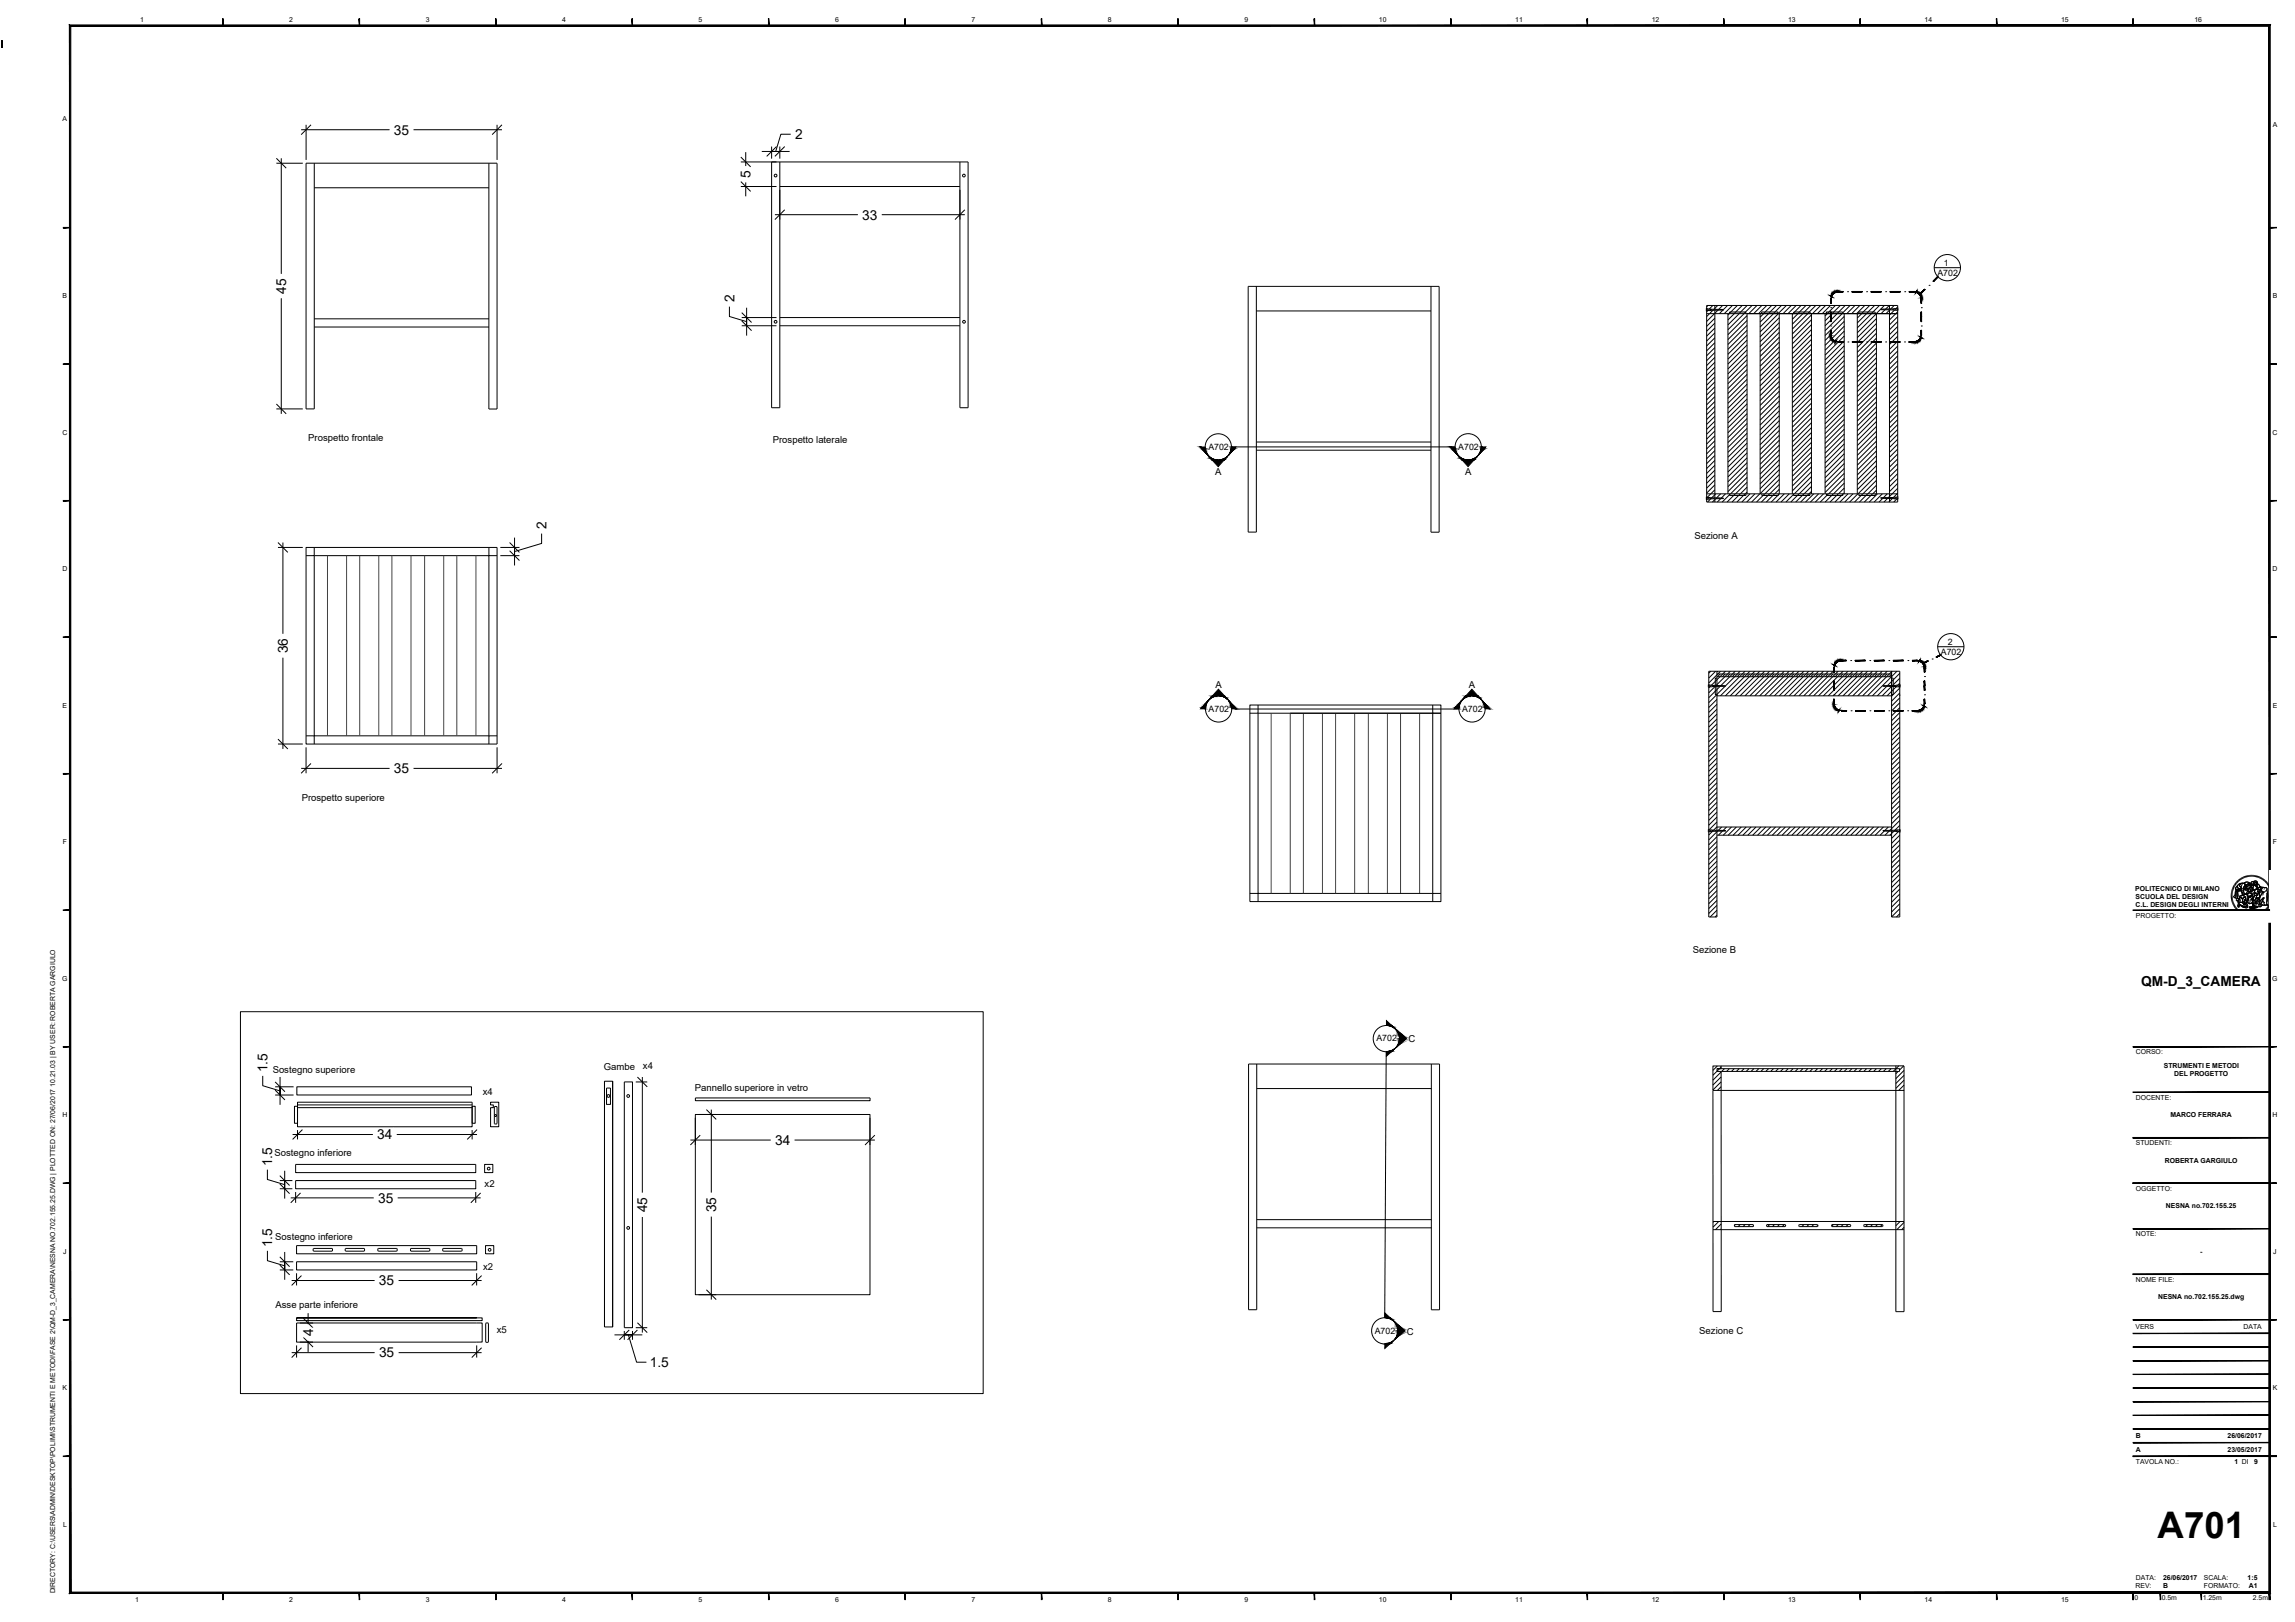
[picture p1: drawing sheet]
<svg xmlns="http://www.w3.org/2000/svg" width="841mm" height="594mm" viewBox="0 0 841 594" stroke-linecap="round" stroke-linejoin="round" font-family="sans-serif">
<defs><g id="words">
<text font-size="13.4" x="790.7" y="563.2">A701</text>
<g font-size="5">
<text x="144.4" y="49.3">35</text>
<text x="291.4" y="51">2</text>
<text x="275" y="65.2" transform="rotate(-90 275 65.2)">5</text>
<text x="316" y="80.4">33</text>
<text x="104.8" y="107.5" transform="rotate(-90 104.8 107.5)">45</text>
<text x="269.1" y="110.7" transform="rotate(-90 269.1 110.7)">2</text>
<text x="200.3" y="193.8" transform="rotate(-90 200.3 193.8)">2</text>
<text x="105.4" y="239.3" transform="rotate(-90 105.4 239.3)">36</text>
<text x="144.4" y="283.2">35</text>
<text x="784.7" y="361.1">QM-D_3_CAMERA</text>
<text x="98.1" y="392.8" transform="rotate(-90 98.1 392.8)">1.5</text>
<text x="138.2" y="417.3">34</text>
<text x="284" y="419.3">34</text>
<text x="99.8" y="427.1" transform="rotate(-90 99.8 427.1)">1.5</text>
<text x="138.5" y="440.5">35</text>
<text x="237.2" y="444" transform="rotate(-90 237.2 444)">45</text>
<text x="262.4" y="444" transform="rotate(-90 262.4 444)">35</text>
<text x="99.8" y="456.9" transform="rotate(-90 99.8 456.9)">1.5</text>
<text x="138.9" y="470.8">35</text>
<text x="114.7" y="489.4" transform="rotate(-90 114.7 489.4)">4</text>
<text x="138.9" y="497.2">35</text>
<text x="238.1" y="500.7">1.5</text>
</g>
<g font-size="3.5">
<text x="113" y="161.4">Prospetto frontale</text>
<text x="283.2" y="162.3">Prospetto laterale</text>
<text x="445.3" y="174">A</text>
<text x="536.9" y="174">A</text>
<text x="620.9" y="197.5">Sezione A</text>
<text x="445.4" y="251.8">A</text>
<text x="538.3" y="251.8">A</text>
<text x="110.6" y="293.5">Prospetto superiore</text>
<text x="620.3" y="348.9">Sezione B</text>
<text x="516.1" y="381.8">C</text>
<text x="99.9" y="393.1">Sostegno superiore</text>
<text x="221.2" y="391.8">Gambe</text>
<text x="235.6" y="391.4">x4</text>
<text x="176.9" y="401">x4</text>
<text x="254.7" y="399.4">Pannello superiore in vetro</text>
<text x="100.6" y="423.5">Sostegno inferiore</text>
<text x="177.6" y="434.7">x2</text>
<text x="100.9" y="454.1">Sostegno inferiore</text>
<text x="177" y="465">x2</text>
<text x="101" y="478.9">Asse parte inferiore</text>
<text x="182" y="488.3">x5</text>
<text x="515.5" y="488.8">C</text>
<text x="622.7" y="488.7">Sezione C</text>
</g>
<g font-size="3.2">
<text x="710" y="101">A702</text>
<text x="712.3" y="97.3">1</text>
<text x="442.8" y="165">A702</text>
<text x="534.4" y="164.9">A702</text>
<text x="711.2" y="239.8">A702</text>
<text x="713.8" y="236.1">2</text>
<text x="442.9" y="260.7">A702</text>
<text x="535.8" y="260.7">A702</text>
<text x="504.4" y="381.4">A702</text>
<text x="503.8" y="488.4">A702</text>
</g>
<g font-size="2.5">
<text x="51.3" y="8.2">1</text>
<text x="106" y="8.2">2</text>
<text x="156" y="8.2">3</text>
<text x="206" y="8.2">4</text>
<text x="256" y="8.2">5</text>
<text x="306" y="8.2">6</text>
<text x="356" y="8.2">7</text>
<text x="406" y="8.2">8</text>
<text x="456" y="8.2">9</text>
<text x="505.3" y="8.2">10</text>
<text x="555.3" y="8.2">11</text>
<text x="605.3" y="8.2">12</text>
<text x="655.3" y="8.2">13</text>
<text x="705.3" y="8.2">14</text>
<text x="755.3" y="8.2">15</text>
<text x="804.2" y="8.2">16</text>
<text x="23" y="44.3">A</text>
<text x="832.8" y="46.6">A</text>
<text x="23" y="109.3">B</text>
<text x="832.8" y="109.3">B</text>
<text x="22.9" y="159.3">C</text>
<text x="832.8" y="159.3">C</text>
<text x="22.9" y="209.3">D</text>
<text x="832.8" y="209.3">D</text>
<text x="23" y="259.3">E</text>
<text x="832.8" y="259.3">E</text>
<text x="23" y="309.3">F</text>
<text x="832.9" y="309.3">F</text>
<text x="782.5" y="326.3">POLITECNICO DI MILANO</text>
<text x="782.6" y="329.3">SCUOLA DEL DESIGN</text>
<text x="782.6" y="332.4">C.L. DESIGN DEGLI INTERNI</text>
<text x="782.7" y="336.2">PROGETTO:</text>
<text x="22.8" y="359.3">G</text>
<text x="832.7" y="359.3">G</text>
<text x="782.7" y="386.2">CORSO:</text>
<text x="793" y="391.1">STRUMENTI E METODI</text>
<text x="796.7" y="394.1">DEL PROGETTO</text>
<text x="782.7" y="402.8">DOCENTE:</text>
<text x="22.9" y="409.3">H</text>
<text x="795.4" y="409.3">MARCO FERRARA</text>
<text x="832.8" y="409.3">H</text>
<text x="782.7" y="419.5">STUDENTI:</text>
<text x="793.3" y="425.9">ROBERTA GARGIULO</text>
<text x="782.7" y="436.2">OGGETTO:</text>
<text x="793.7" y="442.6">NESNA no.702.155.25</text>
<text x="782.7" y="452.8">NOTE:</text>
<text x="23.2" y="459.3">J</text>
<text x="806.2" y="459.3">-</text>
<text x="833.1" y="459.3">J</text>
<text x="782.7" y="469.5">NOME FILE:</text>
<text x="790.9" y="475.7">NESNA no.702.155.25.dwg</text>
<text x="782.6" y="486.8">VERS</text>
<text x="822.2" y="486.8">DATA</text>
<text x="23" y="509.3">K</text>
<text x="832.8" y="509.3">K</text>
<text x="782.7" y="526.8">B</text>
<text x="816.3" y="526.8">26/06/2017</text>
<text x="782.7" y="531.8">A</text>
<text x="816.3" y="531.8">23/05/2017</text>
<text x="782.7" y="536.3">TAVOLA NO.:</text>
<text x="818.9" y="536.3">1 DI</text>
<text x="826" y="536.3">9</text>
<text x="23.1" y="559.3">L</text>
<text x="833" y="559.3">L</text>
<text x="782.6" y="581.7">REV:</text>
<text x="782.7" y="578.8">DATA:</text>
<text x="792.7" y="581.8">B</text>
<text x="792.7" y="578.7">26/06/2017</text>
<text x="807.6" y="578.8">SCALA:</text>
<text x="807.6" y="581.8">FORMATO:</text>
<text x="823.6" y="578.7">1:5</text>
<text x="824.1" y="581.8">A1</text>
<text x="20.2" y="583.6" transform="rotate(-90 20.2 583.6)">DIRECTORY: C:\USERS\ADMIN\DESKTOP\POLIMI\STRUMENTI E METODI\FASE 2\QM-D_3_CAMERA\NESNA NO.702.155.25.DWG | PLOTTED ON: 27/06/2017 10.21.03 | BY USER: ROBERTA GARGIULO</text>
<text x="49.5" y="586.8">1</text>
<text x="106" y="586.8">2</text>
<text x="156" y="586.8">3</text>
<text x="206" y="586.8">4</text>
<text x="256" y="586.8">5</text>
<text x="306" y="586.8">6</text>
<text x="356" y="586.8">7</text>
<text x="406" y="586.8">8</text>
<text x="456" y="586.8">9</text>
<text x="505.3" y="586.8">10</text>
<text x="555.3" y="586.8">11</text>
<text x="605.3" y="586.8">12</text>
<text x="655.3" y="586.8">13</text>
<text x="705.3" y="586.8">14</text>
<text x="755.3" y="586.8">15</text>
<text x="782.2" y="585.9">0</text>
<text x="792.2" y="585.9">0.5m</text>
<text x="807.2" y="585.9">1.25m</text>
<text x="825.6" y="585.9">2.5m</text>
</g>
</g></defs>
<!-- layer: 0 -->
<g fill="none" stroke="#000" stroke-width=".37">
<path d="M101.3 58l3.6 3.6M114 45.7l-3.6 3.6M115.2 59.8v90h-3v-90h69.9M179.2 59.8v90h2.9v-90M183.9 45.7l-3.6 3.6M271.5 57.5l3.6 3.6M284.6 53.7l-3.6 3.6M285.8 59.3v90h-3v-90h72v90h-3v-90M287.6 53.7l-3.6 3.6M115.2 68.8h64M271.5 66.5l3.6 3.6M285.8 68.3h66"/>
<path d="M287.6 76.8l-3.6 3.6M353.6 76.8l-3.6 3.6M115.2 119.8h64M115.2 116.8h64M271.8 114.5l3.6 3.6M271.8 117.5l3.6 3.6M285.8 116.3h66M285.8 119.3h66M460.4 104.9v90h-3v-90h70v90h-3v-90M460.4 113.9h64M625.4 114v68M625.4 114.9h70"/>
<path d="M628.4 111.9v1.4M628.4 113.6v68.7M633.2 114.9v66M633.8 114.9v-.6h6v.6M640.2 114.9v66M645 114.9v66M645.6 114.9v-.6h6v.6M652 114.9v66M656.8 114.9v66M657.3 114.9v-.6h6v.6M663.8 114.9v66M668.8 114.9v66"/>
<path d="M669.3 114.9v-.6h6v.6M675.8 114.9v66M680.6 114.9v66M681.2 114.9v-.6h6v.6M687.6 114.9v66M692.4 111.9v1.3M692.4 113.5v68.7M695.4 112.8v-.9h-70v1.1M695.4 113.8v68.1M101.3 148l3.6 3.6M460.4 164.9h64M460.4 161.9h64"/>
<path d="M101.9 198.7l3.6 3.6M186.7 198.7l3.7 3.6M625.4 180.9h70M628.4 182.7v1.2M633.8 180.9v.6h6v-.6M645.7 180.9v.6h6v-.6M657.2 180.9v.6h6v-.6M669.3 180.9v.6h6v-.6M681.2 180.9v.6h6v-.6M692.4 182.6v1.3M695.4 182.9v1h-70v-.9M112.2 200.5h70v72h-70z"/>
<path d="M115.2 200.5v3h-3M115.2 203.5h64v66h-64zM179.2 200.5v3h3M186.7 201.7l3.7 3.6M458 258.2h70v72h-70zM461 258.2v3h-3M525 258.2v3h3h-55.2M626.2 251.7v52.1M628.6 251.4v3h.6M629.2 254.9h64v-3.5v52.7M629.2 248.4h-.6v2.7M629.2 246.9h64"/>
<path d="M629.2 247.9h64M629.2 251.4v52.7M629.2 245.9h-3v4.8M693.2 248.4h.6v2.7M693.8 251.4v3h-.6M696.2 250.7v-4.8h-3v5.2v-5.2h-64v5.2M696.2 251.8v52M101.9 270.7l3.6 3.6M112.2 269.5h3v3M114 279.6l-3.6 3.6M182.2 269.5h-3v3M184 279.6l-3.6 3.6"/>
<path d="M461 261.2h64v66h-64zM629.2 305.9h64M629.2 302.9h64M629.2 304.4v31.5h-3v-31.1M693.2 304.4v31.5h3v-31.1M458 327.2h3v3M528 327.2h-3v3M88.1 370.6h272.2v139.8h-272.2zM100.8 399.3l3.6 3.6M100.8 396.3l3.6 3.6M108.8 398.1h64v3h-64zM221.5 396h3v90h-3z"/>
<path d="M222.3 398.5h1.4v6h-1.4zM224.5 396v90M228.8 396.3h3v90h-3zM233.6 394.5l3.6 3.6M460.5 389.7v90h-3v-90h70v90h-3v-90M460.5 398.7h64M627.8 399.4h69.9M629.2 391.4h1.5v-1h-3l.1 90h3l-.1-88M629.2 391.4h66.9v1h-66.9zM694.7 390.4v90h3v-90h-67M107.9 405.2h1.1v6.2h-1.1zM109 403.7h64v9h-64z"/>
<path d="M109 403.7v1h64M109 405.7h64M110.8 413.7l-3.6 3.6M173 405.2h1.1v6.2h-1.1zM174.8 413.7l-3.6 3.6M179.8 403.7h3v9h-3v-7h1v-1h-1zM181.2 405.4h1v6.1l-.5 .2-.5-.2zM254.8 408.2h64v66h-64zM254.8 402.1h64v1h-64zM256.6 415.8l-3.6 3.6M258.9 406.4l3.6 3.6M320.6 415.8l-3.6 3.6"/>
<path d="M102.5 430.6l3.6 3.6M102.5 433.6l3.6 3.6M108.3 426.5h66v3h-66zM108.3 432.4h66v3h-66zM110.1 436.9l-3.6 3.6M176.1 436.9l-3.6 3.6M177.6 426.5h3v3h-3zM108.7 456.2h66v3h-66zM114.9 457.2l6.8 .1 .2 .5-.2 .4-6.8 .1zM126.6 457.2l6.9 .1 .1 .5-.1 .4-6.8 .1zM138.6 457.2l6.8 .1 .2 .5-.2 .4-6.8 .1zM150.6 457.2l6.8 .1 .1 .5-.1 .4-6.8 .1z"/>
<path d="M162.4 457.2l6.8 .1 .2 .5-.2 .4-6.8 .1zM177.9 456.2h3v3h-3zM460.5 449.7h64M460.5 446.7h64M627.8 450.4h69.9M627.8 447.4h69.9M635.7 448.5h6.7l.2 .4-.2 .4h-6.7zM647.5 448.5h6.7l.2 .4-.2 .4h-6.7zM659.3 448.5h6.7l.2 .4-.2 .4h-6.7zM671.4 448.5h6.6l.2 .4-.2 .4h-6.6zM683.2 448.5h6.6l.2 .4-.2 .4h-6.6zM102.5 460.3l3.6 3.6"/>
<path d="M102.5 463.3l3.6 3.6M108.7 462.1h66v3h-66zM110.5 467.2l-3.6 3.6M176.5 467.2l-3.6 3.6M258.9 472.4l3.6 3.6M108.7 484.6h68v6.9l-68 .1zM108.7 482.7h68v1h-68v-1h66M110.5 493.6l-3.6 3.6M111.1 482.8l3.6 3.6M111.1 489.8l3.6 3.6M176.5 493.6l-3.6 3.6M178 484.7h1v6.8l-.5 .2-.5-.2z"/>
<path d="M230.6 487.1l-3.6 3.6M233.6 487.1l-3.6 3.6M233.6 484.5l3.6 3.6"/>
<circle cx="446.5" cy="163.7" r="4.8"/>
<circle cx="538" cy="163.7" r="4.8"/>
<circle cx="446.6" cy="259.7" r="4.8"/>
<circle cx="539.4" cy="259.7" r="4.8"/>
<circle cx="508" cy="380.4" r="4.8"/>
<circle cx="507.5" cy="487.4" r="4.8"/>
</g>
<!-- layer: Tratteggi -->
<g fill="none" stroke="#000" stroke-width=".37">
<path d="M625.3 113h.3v1h-.3zM625.3 113.4l.3-.2h1.2v.6h-1.2M625.8 113.8l-.4 .3M625.9 111.9l-.5 .4M626.5 113.2l-.6 .6M626.8 113.2l4.8 .2M627.3 113.3l-.4 .4M627.7 111.9l-1.3 1.3M628.4 116.5l-3 3M628.4 118.3l-3 3M629 113.3l-.3 .3M629.5 111.9l-4.1 4"/>
<path d="M629.6 113.6l-4.2 4.1M629.9 113.3l-.3 .3M630.8 113.3l-.2 .3M631.3 111.9l-1.5 1.4M631.6 113.4v.2l-4.8 .2M631.6 113.4l-1.5 1.5M633.1 111.9l-1.5 1.5M634.9 111.9l-3 3M635.5 114.9l-2.3 2.3M636.7 111.9l-3.5 3.5M637.3 114.9l-4.1 4.1M638.5 111.9l-3 3"/>
<path d="M640.2 115.6l-7 7M640.2 117.4l-7 7M640.2 119.2l-7 7M640.3 111.9l-3 3M642.1 111.9l-8.9 8.9M643.9 111.9l-3.1 3M645.6 111.9l-3 3M646.3 114.9l-1.3 1.3M647.4 111.9l-3 3M648.1 114.9l-3.1 3.1M649.2 111.9l-3 3M649.9 114.9l-4.9 4.9"/>
<path d="M651 111.9l-3 3M652 116.4l-7 7M652 118.1l-7 7.1M652 119.9l-7 7M652.8 111.9l-3 3M654.6 111.9l-9.6 9.7M656.4 111.9l-3 3M657.1 114.9l-.3 .2M658.2 111.9l-3 3M658.9 114.9l-2.1 2M660 111.9l-3 3M660.7 114.9l-3.9 3.8"/>
<path d="M661.8 111.9l-3 3M662.5 114.9l-5.7 5.6M663.6 111.9l-3 3M663.8 115.3l-7 7M663.8 117.1l-7 7M663.8 118.9l-7 7M665.4 111.9l-3 3M667.2 111.9l-3 3M669 111.9l-3 3M669.7 114.9l-.9 .8M670.8 111.9l-3 3M671.5 114.9l-2.7 2.6"/>
<path d="M672.6 111.9l-3 3M673.3 114.9l-4.5 4.4M674.4 111.9l-3 3M675.8 115.9l-7 7M675.8 117.7l-7 7M675.8 119.5l-7 7M676.2 111.9l-3 3M678 111.9l-9.2 9.2M679.8 111.9l-3 3M681.6 111.9l-3 3M682.2 114.9l-1.6 1.6M683.4 111.9l-3 3"/>
<path d="M685.2 111.9l-3 3M685.8 114.9l-5.2 5.2M687 111.9l-6.4 6.4M687.6 114.9l-7 7M687.6 116.7l-7 7M687.6 118.5l-7 7M688.7 111.9l-2.9 3M689.2 113.2v.2l4.8 .1M689.3 113.2l-.1 .1M690.2 113.2l-.2 .2M690.5 111.9l-2.9 3M690.8 113.5l-1.5 1.4"/>
<path d="M691.1 113.2l-.3 .3M692 113.2l-.3 .3M692.3 111.9l-1.3 1.3M692.5 113.5l-1.4 1.4M693 113.1l-.4 .4M693.9 113.1l-.4 .4M694 113.1l-4.8 .1M694.1 111.9l-1.2 1.2M694.2 113.6l-1.8 1.8M695.2 112.8h.3v1h-.3zM695.2 113h-1.2v.6h1.2M695.4 112.4l-1.1 1.2"/>
<path d="M695.4 114.2l-3 3M695.4 116l-3 3M695.4 117.8l-3 3M695.4 119.6l-3 3M695.5 113.3l-.3 .3M628.4 125.5l-3 3M628.4 127.3l-3 3M628.4 129.1l-3 3M628.4 138.1l-3 3M628.4 139.9l-3 3M628.4 120.1l-3 3M628.4 121.9l-3 3"/>
<path d="M628.4 123.7l-3 3M628.4 130.9l-3 3M628.4 132.7l-3 3M628.4 134.5l-3 3M628.4 136.3l-3 3M640.2 121l-7 7M640.2 122.8l-7 7M640.2 124.6l-7 7M640.2 126.4l-7 7M640.2 128.2l-7 7M640.2 129.9l-7 7.1M640.2 131.7l-7 7"/>
<path d="M640.2 133.5l-7 7M640.2 135.3l-7 7M640.2 137.1l-7 7M640.2 138.9l-7 7M652 121.7l-7 7M652 123.5l-7 7M652 125.3l-7 7M652 127.1l-7 7M652 128.9l-7 7M652 130.7l-7 7M652 132.5l-7 7M652 134.3l-7 7"/>
<path d="M652 136.1l-7 7M652 137.9l-7 7M652 139.7l-7 7M663.8 120.7l-7 7M663.8 122.5l-7 7M663.8 124.3l-7 7M663.8 126.1l-7 7M663.8 127.9l-7 7M663.8 129.7l-7 7M663.8 131.5l-7 7M663.8 133.3l-7 7M663.8 135.1l-7 7"/>
<path d="M663.8 136.9l-7 7M663.8 138.7l-7 7M675.8 121.3l-7 7M675.8 123.1l-7 7M675.8 124.9l-7 7M675.8 126.7l-7 7M675.8 128.5l-7 7M675.8 130.3l-7 7M675.8 132.1l-7 7M675.8 133.9l-7 7M675.8 135.7l-7 7M675.8 137.5l-7 7"/>
<path d="M675.8 139.3l-7 7M687.6 120.3l-7 7M687.6 122.1l-7 7M687.6 123.9l-7 7M687.6 125.7l-7 7M687.6 127.5l-7 7M687.6 129.3l-7 6.9M687.6 131l-7 7M687.6 132.8l-7 7M687.6 134.6l-7 7M687.6 136.4l-7 7M687.6 138.2l-7 7"/>
<path d="M695.4 123.2l-3 3M695.4 125l-3 3M695.4 126.8l-3 3M695.4 128.6l-3 3M695.4 135.7l-3 3M695.4 137.5l-3 3M695.4 139.3l-3 3M695.4 121.4l-3 3M695.4 130.4l-3 3M695.4 132.2l-3 2.9M695.4 133.9l-3 3M628.4 141.7l-3 3"/>
<path d="M628.4 150.7l-3 3M628.4 152.4l-3 3.1M628.4 154.2l-3 3M628.4 143.5l-3 3M628.4 145.3l-3 3M628.4 147.1l-3 3M628.4 148.9l-3 3M628.4 156l-3 3M628.4 157.8l-3 3M628.4 159.6l-3 3M640.2 140.7l-7 7M640.2 142.5l-7 7"/>
<path d="M640.2 144.3l-7 7M640.2 146.1l-7 7M640.2 147.9l-7 7M640.2 149.7l-7 7M640.2 151.5l-7 7M640.2 153.3l-7 7M640.2 155.1l-7 7M640.2 156.9l-7 7M640.2 158.7l-7 7M652 141.5l-7 7M652 143.3l-7 7M652 145.1l-7 7"/>
<path d="M652 146.9l-7 7M652 148.7l-7 7M652 150.5l-7 7M652 152.3l-7 7M652 154.1l-7 7M652 155.9l-7 7M652 157.7l-7 7M652 159.5l-7 7M663.8 140.5l-7 7M663.8 142.3l-7 7M663.8 144.1l-7 7M663.8 145.9l-7 7"/>
<path d="M663.8 147.7l-7 7M663.8 149.5l-7 7M663.8 151.3l-7 6.9M663.8 153.1l-7 6.9M663.8 154.8l-7 7M663.8 156.6l-7 7M663.8 158.4l-7 7M675.8 141.1l-7 6.9M675.8 142.9l-7 6.9M675.8 144.6l-7 7M675.8 146.4l-7 7M675.8 148.2l-7 7"/>
<path d="M675.8 150l-7 7M675.8 151.8l-7 7M675.8 153.6l-7 7M675.8 155.4l-7 7M675.8 157.2l-7 7M675.8 159l-7 7M687.6 140l-7 7M687.6 141.8l-7 7M687.6 143.6l-7 7M687.6 145.4l-7 7M687.6 147.2l-7 7M687.6 149l-7 7"/>
<path d="M687.6 150.8l-7 7M687.6 152.6l-7 7M687.6 154.4l-7 7M687.6 156.2l-7 7M687.6 158l-7 7M687.6 159.8l-7 7M695.4 141.1l-3 3M695.4 150.1l-3 3M695.4 151.9l-3 3M695.4 153.7l-3 3M695.4 142.9l-3 3M695.4 144.7l-3 3"/>
<path d="M695.4 146.5l-3 3M695.4 148.3l-3 3M695.4 155.5l-3 3M695.4 157.3l-3 3M695.4 159.1l-3 3M628.4 163.2l-3 3M628.4 165l-3 3M628.4 166.8l-3 3M628.4 177.6l-3 3M628.4 179.4l-3.1 3.2M628.4 161.4l-3 3M628.4 168.6l-3 3"/>
<path d="M628.4 170.4l-3 3M628.4 172.2l-3 3M628.4 174l-3 3M628.4 175.8l-3 3M640.2 160.5l-7 7M640.2 162.3l-7 7M640.2 164.1l-7 7M640.2 165.9l-7 7M640.2 167.7l-7 7M640.2 169.5l-7 7M640.2 171.3l-7 7M640.2 173.1l-7 7"/>
<path d="M640.2 174.9l-9.1 9M640.2 176.7l-4.2 4.2M640.2 178.4l-5.5 5.5M652 161.3l-7 7M652 163.1l-7 6.9M652 164.9l-7 6.9M652 166.6l-7 7M652 168.4l-7 7M652 170.2l-7 7M652 172l-7 7M652 173.8l-7 7M652 175.6l-5.2 5.3"/>
<path d="M652 177.4l-3.4 3.5M652 179.2l-4.7 4.7M663.8 160.2l-7 7M663.8 162l-7 7M663.8 163.8l-7 7M663.8 165.6l-7 7M663.8 167.4l-7 7M663.8 169.2l-7 7M663.8 171l-7 7M663.8 172.8l-7 7M663.8 174.6l-6.3 6.3M663.8 176.4l-4.5 4.5"/>
<path d="M663.8 178.2l-2.7 2.7M663.8 180l-.9 .9M675.8 160.8l-7 7M675.8 162.6l-7 7M675.8 164.4l-7 7M675.8 166.2l-7 7M675.8 168l-7 7M675.8 169.8l-7 7M675.8 171.6l-7 7M675.8 173.4l-7 7M675.8 175.2l-5.7 5.7M675.8 177l-3.9 3.9"/>
<path d="M675.8 178.8l-2.1 2.1M687.6 161.6l-7 7M687.6 163.4l-7 7M687.6 165.2l-7 7M687.6 167l-7 7M687.6 168.8l-7 7M687.6 170.6l-7 7M687.6 172.4l-7 7M687.6 174.2l-9.8 9.7M687.6 175.9l-4.9 5M687.6 177.7l-6.2 6.2M687.6 179.5l-1.3 1.4"/>
<path d="M695.4 178.8l-3.4 3.4M695.4 162.7l-3 3M695.4 164.5l-3 3M695.4 166.3l-3 3M695.4 160.9l-3 3M695.4 168.1l-3 3M695.4 169.9l-3 3M695.4 171.7l-3 3M695.4 173.5l-3 3M695.4 175.3l-3 3M695.4 177.1l-3 3M625.3 182h.3v1h-.3z"/>
<path d="M625.6 182.2h1.2v.6h-1.2M626.6 182.2l-.6 .6M626.8 182.3l4.8 .1v.2M626.9 182.7l-1.2 1.2M627.4 182.3l-.4 .4M628.3 182.3l-.4 .4M628.7 180.9l-1.4 1.4M628.7 182.7l-1.2 1.2M629.1 182.3l-.3 .4M630 182.4l-.3 .2M630.5 180.9l-1.4 1.4M630.6 182.6l-1.3 1.3"/>
<path d="M631.6 182.6h.1M631.6 182.6l-4.8 .1M632.3 180.9l-1.7 1.7M635.9 180.9l-3 3M639.5 180.9l-3 3M640.2 180.2l-.6 .7M641.3 180.9l-3 3M643.1 180.9l-3 3M644.9 180.9l-3 3M646.7 180.9l-3 3M648.5 180.9l-3 3M652.1 180.9l-3 3"/>
<path d="M653.9 180.9l-3 3M655.7 180.9l-3 3M657.5 180.9l-3 3M659.3 180.9l-3 3M661.1 180.9l-3 3M662.9 180.9l-3 3M664.7 180.9l-3 3M666.5 180.9l-3.1 3M668.2 180.9l-3 3M670 180.9l-3 3M671.8 180.9l-3 3M673.6 180.9l-3 3"/>
<path d="M675.4 180.9l-3 3M675.8 180.6l-.3 .3M677.2 180.9l-3 3M679 180.9l-3 3M682.6 180.9l-3 3M686.2 180.9l-3 3M688 180.9l-3 3M689.3 182.3l-.1 .1M689.8 180.9l-3 3M690 182.5l-1.4 1.4M691.2 182.3l-.3 .2M691.6 180.9l-1.6 1.6"/>
<path d="M692.1 182.2l-1.7 1.7M693 182.2l-.3 .4M693.5 182.6l-1.3 1.3M693.9 182.2l-.4 .4M694 182.1v.6h1.2l.3-.3M694 182.1h.1M694 182.2l-4.8 .1v.2l4.8 .1M694 182.1h1.2M694.9 182.1l-.6 .6M695.2 182.7l-1.2 1.2M695.2 181.9h.3v1h-.3zM695.4 180.6l-1.5 1.6"/>
<path d="M626 250.7h.3v1h-.3zM626 251.2l.3-.3h1.2v.6h-1.2M626.9 245.9l-.7 .7M627.5 251l4.8 .1v.3h-4.8M628 251l-.5 .5M628.7 245.9l-2.5 2.5M629.2 256.1l-3 3M629.2 257.9l-3 3M629.2 259.7l-3 3M629.2 254.3v.1M629.8 251.1l-.4 .3M630.4 246.9l-1 1"/>
<path d="M630.5 245.9l-4.3 4.3M631.5 251.1l-.2 .3M632.2 246.9l-1 1M632.3 245.9l-6.1 6.1M634 246.9l-1 1M634.1 245.9l-7.9 7.9M635.8 246.9l-1 1M635.9 245.9l-9.7 9.7M637.6 246.9l-1 1M637.7 245.9l-11.5 11.5M639.4 246.9l-1 1M639.5 245.9l-9 9"/>
<path d="M641.2 246.9l-1 1M641.3 245.9l-9 9M643 246.9l-1 1M643.1 245.9l-9 9M644.8 246.9l-1 1M644.9 245.9l-9 9M646.6 246.9l-1 1M646.7 245.9l-9 9M648.4 246.9l-1 1M648.5 245.9l-9 9M650.2 246.9l-1 1M650.3 245.9l-9 9"/>
<path d="M652 246.9l-1.1 1M652 245.9l-8.9 9M653.7 246.9l-1 1M653.8 245.9l-9 9M655.5 246.9l-1 1M655.6 245.9l-9 9M657.3 246.9l-1 1M657.4 245.9l-9 9M659.1 246.9l-1 1M659.2 245.9l-9 9M660.9 246.9l-1 1M661 245.9l-9 9"/>
<path d="M662.7 246.9l-1 1M662.8 245.9l-9 9M664.5 246.9l-1 1M664.6 245.9l-9 9M666.3 246.9l-1 1M666.4 245.9l-9 9M668.1 246.9l-1 1M668.2 245.9l-9 9M669.9 246.9l-1 1M670 245.9l-9 9M671.7 246.9l-1 1M671.8 245.9l-9 9"/>
<path d="M673.5 246.9l-1 1M673.6 245.9l-9 9M675.3 246.9l-1 1M675.4 245.9l-9 9M677.1 246.9l-1 1M677.2 245.9l-9 9M678.9 246.9l-1 1M679 245.9l-9 9M680.7 246.9l-1 1M680.8 245.9l-9 9M682.5 246.9l-1 1M682.6 245.9l-9 9"/>
<path d="M684.3 246.9l-1 1M684.4 245.9l-9 9M686.1 246.9l-1 1M686.2 245.9l-9 9M687.9 246.9l-1 1M688 245.9l-9 9M689.7 246.9l-1 1M689.8 245.9l-9 9M690.8 251.1l-.3 .3M691.5 246.9l-1 1M691.6 245.9l-9 9M692.6 251.1l-.3 .3"/>
<path d="M693.2 246.9l-.9 1M693.4 245.9l-9 9M694.5 251l-.4 .4M694.8 251l-4.8 .1v.3h4.8M695.2 245.9l-9 9M696 250.9h-1.2v.7l1.5 .2v-1.1h-.3v1M696.2 246.6l-8.2 8.3M696.2 248.4l-6.5 6.5M696.2 250.2l-4.7 4.7M696.2 252l-3 3M696.2 253.8l-3 3M696.2 255.6l-3 3"/>
<path d="M696.2 257.4l-3 3M696.2 259.2l-3 3M696.3 251l-.6 .6M629.2 261.5l-3 3M629.2 263.3l-3 3M629.2 265.1l-3 3M629.2 266.9l-3 3M629.2 268.7l-3 3M629.2 270.5l-3 3M629.2 272.3l-3 3M629.2 274.1l-3 3M629.2 275.9l-3 3"/>
<path d="M629.2 277.7l-3 3M629.2 279.5l-3 3M696.2 261l-3 3M696.2 262.8l-3 3M696.2 264.6l-3 3M696.2 266.4l-3 3M696.2 268.2l-3 3M696.2 270l-3 3M696.2 271.8l-3 3M696.2 273.6l-3 3M696.2 275.4l-3 3M696.2 277.2l-3 2.9"/>
<path d="M696.2 279l-3 2.9M629.2 281.3l-3 3M629.2 283.1l-3 3M629.2 284.9l-3 3M629.2 286.7l-3 3M629.2 288.5l-3 3M629.2 290.3l-3 3M629.2 292.1l-3 3M629.2 293.9l-3 3M629.2 295.7l-3 3M629.2 297.5l-3 3M629.2 299.3l-3 2.9"/>
<path d="M696.2 280.7l-3 3M696.2 282.5l-3 3M696.2 284.3l-3 3M696.2 286.1l-3 3M696.2 287.9l-3 3M696.2 289.7l-3 3M696.2 291.5l-3 3M696.2 293.3l-3 3M696.2 295.1l-3 3M696.2 296.9l-3 3M696.2 298.7l-3 3M626 303.8h.3v1h-.3z"/>
<path d="M626.3 304h1.2v.6h-1.2M627.2 304l-.6 .6M627.5 304.1l4.8 .1M628.8 304.1l-.3 .4M629.2 301l-3.2 3.2M629.2 302.8l-3 3M629.2 306.4l-3 3M629.2 308.2l-3 3M629.2 310l-3 3M629.2 311.8l-3 3M629.2 313.6l-3 3M629.2 315.4l-3 3"/>
<path d="M629.2 317.2l-3 3M629.2 319l-3 3M630.6 304.1l-.3 .3M630.9 302.9l-4.7 4.7M632.3 304.2v.2l-4.8 .1M632.3 304.2l-.2 .2M632.7 302.9l-3 3M634.5 302.9l-3 3M636.3 302.9l-3 3M638.1 302.9l-3 3M639.9 302.9l-3 3M641.7 302.9l-3 3"/>
<path d="M643.5 302.9l-3 3M645.3 302.9l-3 3M647.1 302.9l-3 3M648.9 302.9l-3 3M650.7 302.9l-3 3M652.5 302.9l-3 3M654.3 302.9l-3 3M656.1 302.9l-3 3M657.9 302.9l-3 3M659.7 302.9l-3.1 3M661.5 302.9l-3.1 3M663.2 302.9l-3 3"/>
<path d="M665 302.9l-3 3M666.8 302.9l-3 3M668.6 302.9l-3 3M670.4 302.9l-3 3M672.2 302.9l-3 3M674 302.9l-3 3M675.8 302.9l-3 3M677.6 302.9l-3 3M679.4 302.9l-3 3M681.2 302.9l-3 3M683 302.9l-3 3M684.8 302.9l-3 3"/>
<path d="M686.6 302.9l-3 3M688.4 302.9l-3 3M690.2 302.9l-3 3M691.6 304.1l-.2 .3M692 302.9l-3 3M693.5 304.1l-.4 .3M694.8 304.1l-4.8 .1v.2l4.8 .1M695.4 304l-.6 .6M696 303.8h.3v1h-.3zM696 304h-1.2v.6h1.2M696.2 300.5l-5.4 5.4M696.2 302.3l-3.6 3.6"/>
<path d="M696.2 305.9l-3 3M696.2 307.7l-3 3M696.2 309.5l-3 3M696.2 311.3l-3 3M696.2 313.1l-3 3M696.2 314.9l-3 3M696.2 316.7l-3 3M696.2 318.5l-3 3M696.3 303.9l-3.1 3.2M629.2 320.8l-3 3M629.2 322.6l-3 3M629.2 324.4l-3 3"/>
<path d="M629.2 326.2l-3 3M629.2 328l-3 3M629.2 329.8l-3 3M629.2 331.6l-3 3M629.2 333.4l-2.5 2.5M629.2 335.2l-.7 .7M696.2 320.3l-3 3M696.2 322.1l-3 3M696.2 323.8l-3 3.1M696.2 325.6l-3 3M696.2 327.4l-3 3M696.2 329.2l-3 3"/>
<path d="M696.2 331l-3 3M696.2 332.8l-3 3M696.2 334.6l-1.2 1.3M629.3 390.4l-1.6 1.6M630.7 390.8l-3 3M630.7 392.6l-3 3M630.7 394.4l-3 3M630.7 396.2l-3 3M630.7 398l-1.3 1.4M631.9 391.4l-1 1M633.7 391.4l-1 1M635.5 391.4l-1 1"/>
<path d="M637.3 391.4l-1 1M639.1 391.4l-1 1M640.9 391.4l-1 1M642.7 391.4l-1 1M644.5 391.4l-1 1M646.3 391.4l-1 1M648.1 391.4l-1 1M649.9 391.4l-1 1M651.7 391.4l-1 1M653.5 391.4l-1 1M655.3 391.4l-1 1M657.1 391.4l-1 1"/>
<path d="M658.9 391.4l-1 1M660.7 391.4l-1 1M662.5 391.4l-1 1M664.3 391.4l-1 1M666.1 391.4l-1 1M667.9 391.4l-1 1M669.7 391.4l-1 1M671.5 391.4l-1 1M673.3 391.4l-1.1 1M675 391.4l-1 1M676.8 391.4l-1 1M678.6 391.4l-1 1"/>
<path d="M680.4 391.4l-1 1M682.2 391.4l-1 1M684 391.4l-1 1M685.8 391.4l-1 1M687.6 391.4l-1 1M689.4 391.4l-1 1M691.2 391.4l-1 1M693 391.4l-1 1M695.6 392.4l-.9 .9M695.8 390.4l-2 2M697.6 390.4l-1.5 1.5M697.7 392.1l-3 3"/>
<path d="M697.7 393.9l-3 3M697.7 395.6l-3 3M697.7 397.4l-1.9 2M697.7 399.2l-.1 .2M628.1 447.4l-.4 .3M629.8 447.4l-2.1 2.1M630.7 448.3l-2.1 2.1M630.7 450.1l-.3 .3M635.9 448.5l-.3 .4M637.7 448.5l-.7 .8M639.5 448.5l-.7 .8M641.3 448.5l-.7 .8"/>
<path d="M642.5 449.1l-.2 .2M648.5 448.5l-.8 .8M650.3 448.5l-.8 .8M652.1 448.5l-.8 .8M653.9 448.5l-.8 .8M661.1 448.5l-.8 .8M662.8 448.5l-.7 .8M664.6 448.5l-.7 .8M666.2 448.8l-.5 .5M671.8 448.5l-.6 .6M673.6 448.5l-.7 .8M675.4 448.5l-.7 .8"/>
<path d="M677.2 448.5l-.7 .8M684.4 448.5l-.7 .8M686.2 448.5l-.8 .8M688 448.5l-.8 .8M689.8 448.5l-.8 .8M696.3 447.4l-1.6 1.5M697.7 447.7l-2.6 2.7M697.7 449.5l-.8 .9"/>
<circle cx="284.2" cy="64.3" r=".5"/>
<circle cx="353.2" cy="64.3" r=".5"/>
<circle cx="284.2" cy="117.9" r=".5"/>
<circle cx="353.3" cy="117.9" r=".5"/>
</g>
<!-- layer: Linee da tratteggiare -->
<g fill="none" stroke="#434343" stroke-width=".37">
<path d="M120 203.5v66M127 203.5v66M131.8 203.5v66M138.8 203.5v66M143.6 203.5v66M150.6 203.5v66M155.6 203.5v66M162.6 203.5v66M167.4 203.5v66M174.4 203.5v66M465.8 261.2v66M472.8 261.2v66"/>
<path d="M477.6 261.2v66M484.6 261.2v66M489.4 261.2v66M496.4 261.2v66M501.4 261.2v66M508.4 261.2v66M513.2 261.2v66M520.2 261.2v66"/>
</g>
<!-- layer: Simbolo zoom -->
<g fill="#000" stroke="#000" stroke-width=".37">
<path d="M670.8 114.3l.1 1.8zM670.8 114.3l.2 1.8zM670.8 114.3l.2 1.8zM670.9 114.3l.1 1.8z"/>
<path d="M670.8 109.3l.1 1.8zM670.8 109.3l.2 1.8zM670.8 109.3l.2 1.8zM670.9 109.3l.1 1.8z"/>
<path d="M670.9 116l.1 1.8zM670.8 116l.2 1.8zM670.8 116l.2 1.8zM670.8 116l.1 1.8z"/>
<path d="M671.1 108.3v.3zM671.1 108.3v.3zM671.1 108.3v.3zM671.1 108.3l-.1 .2z"/>
<path d="M671.3 108l-.1 .3zM671.2 108v.3zM671.2 108v.3zM671.2 108l-.1 .3z"/>
<path d="M671.4 107.8l-.1 .3zM671.4 107.8l-.1 .3zM671.4 107.8l-.1 .3zM671.4 107.8l-.1 .2z"/>
<path d="M671.6 107.6l-.1 .3zM671.5 107.6v.3zM671.5 107.6v.3zM671.5 107.6l-.1 .2z"/>
<path d="M671.8 107.4l-.2 .3zM671.7 107.4l-.1 .3zM671.7 107.4l-.1 .3zM671.5 107.5l.2-.1z"/>
<path d="M672 107.3l-.2 .2zM672 107.2l-.2 .3zM672 107.2l-.2 .3zM671.7 107.4l.3-.2z"/>
<path d="M672.2 107.1l-.1 .2zM672.2 107.1l-.1 .2zM672.2 107.1l-.1 .2zM672 107.2l.2-.1z"/>
<path d="M672.3 107.2l.2-.2zM672.5 106.9l-.2 .3zM672.2 107.1l.3-.2zM672.2 107.1l.3-.2z"/>
<path d="M672.5 107.1l.2-.2zM672.7 106.8l-.2 .3zM672.5 107l.2-.2zM672.5 106.9l.2-.1z"/>
<path d="M672.8 107l.2-.1zM672.8 107l.2-.2zM672.7 106.9l.3-.1zM672.7 106.8h.3z"/>
<path d="M673 107l.3-.2zM673 107l.3-.2zM673 106.9l.3-.1zM673 106.8h.3z"/>
<path d="M673.6 106.8h1.8zM673.6 106.8h1.8zM673.6 106.9l1.8-.1zM673.6 106.9l1.8-.1z"/>
<path d="M673.3 106.9h.3zM673.3 106.9l.3-.1zM673.3 106.8h.3zM673.3 106.8h.3z"/>
<path d="M678.7 106.8h3.7zM678.7 106.8h3.7zM678.7 106.9l3.7-.1zM678.7 106.9l3.7-.1z"/>
<path d="M685.7 106.8h3.6zM685.7 106.8h3.6zM685.7 106.9l3.6-.1zM685.7 106.9l3.6-.1z"/>
<path d="M692.7 106.8h3.6zM692.7 106.8h3.6zM692.7 106.9l3.6-.1zM692.7 106.9l3.6-.1z"/>
<path d="M699.7 106.8h1.8zM699.7 106.8h1.8zM699.7 106.9l1.8-.1zM699.7 106.9l1.8-.1z"/>
<path d="M702.2 107h.3zM702.2 107l.3-.1zM702.2 106.9h.3zM702.3 106.8l.2 .1z"/>
<path d="M702.5 107.1h.2zM702.5 107.1h.3zM702.5 107l.3 .1zM702.5 106.9l.3 .2z"/>
<path d="M702.7 107.2l.3 .1zM702.7 107.2h.3zM702.7 107.1l.3 .1zM702.8 107.1l.2 .1z"/>
<path d="M702.9 107.3l.3 .1zM702.9 107.3l.3 .1zM703 107.3l.2 .1zM703 107.2l.2 .2z"/>
<path d="M703.1 107.5l.3 .1zM703.1 107.5h.3zM703.2 107.4l.2 .1zM703.2 107.4l.2 .1z"/>
<path d="M703.3 107.7l.3 .1zM703.3 107.7l.3 .1zM703.3 107.7l.3 .1zM703.4 107.6l.2 .2z"/>
<path d="M703.6 107.6l1.7-1.6zM705.3 106l-1.6 1.7zM705.3 106l-1.6 1.7zM705.4 106l-1.7 1.7z"/>
<path d="M703.5 107.9l.2 .1zM703.5 107.9l.3 .1zM703.5 107.9l.3 .1zM703.6 107.8l.2 .2z"/>
<path d="M703.6 108.1l.2 .2zM703.6 108.1l.3 .1zM703.6 108.1l.3 .1zM703.7 108l.2 .2z"/>
<path d="M703.8 108.3l.1 .2zM703.8 108.3l.2 .2zM703.8 108.3l.2 .2zM703.8 108.3l.2 .2z"/>
<path d="M703.9 108.5l.1 .3zM703.9 108.5l.2 .3zM703.9 108.5l.2 .3zM703.9 108.5l.2 .3z"/>
<path d="M703.9 108.8l.2 .3zM703.9 108.8l.2 .2zM703.9 108.8l.2 .2zM704 108.8l.1 .2z"/>
<path d="M704 109.1l.1 .2zM704 109.1l.2 .2zM704 109.1l.2 .2zM704.1 109.1l.1 .2z"/>
<path d="M704 114.3l.1 1.8zM704 114.3l.2 1.8zM704 114.3l.2 1.8zM704.1 114.3l.1 1.8z"/>
<path d="M704 109.3l.1 1.8zM704 109.3l.2 1.8zM704 109.3l.2 1.8zM704.1 109.3l.1 1.8z"/>
<path d="M704.1 116l.1 1.8zM704 116l.2 1.8zM704 116l.2 1.8zM704 116l.1 1.8z"/>
<path d="M708.4 103l1.7-1.7zM710.1 101.3l-1.6 1.8zM710.1 101.3l-1.6 1.8zM710.2 101.4l-1.7 1.7z"/>
<path d="M670.9 121l.1 1.8zM670.8 121l.2 1.8zM670.8 121l.2 1.8zM670.8 121l.1 1.8z"/>
<path d="M670.9 122.8l.1 .2zM670.8 122.8l.2 .2zM670.8 122.8l.2 .2zM670.8 122.8l.1 .2z"/>
<path d="M670.9 123l.2 .3zM670.8 123.1l.3 .2zM670.8 123.1l.3 .2zM670.8 123.1l.2 .2z"/>
<path d="M671 123.3l.1 .2zM670.9 123.3l.2 .2zM670.9 123.3l.2 .2zM670.9 123.3l.1 .3z"/>
<path d="M671 123.6l.2 .2zM671 123.6l.2 .2zM671 123.6l.2 .2zM671 123.6l.1 .2z"/>
<path d="M671.1 123.8l.2 .2zM671.1 123.9l.2 .1zM671.1 123.9l.2 .1zM671.1 123.9l.2 .2z"/>
<path d="M671.3 124.1l.2 .1zM671.2 124.1l.3 .1zM671.2 124.1l.3 .1zM671.2 124.1l.2 .2z"/>
<path d="M671.4 124.3l.3 .1zM671.4 124.3l.3 .1zM671.4 124.3l.3 .1zM671.4 124.3l.2 .2z"/>
<path d="M671.6 124.4l.2 .2zM671.6 124.5l.2 .1zM671.5 124.6h.3zM671.5 124.6l.3 .1z"/>
<path d="M671.8 124.6l.3 .2zM671.8 124.7l.3 .1zM671.7 124.7l.4 .1zM671.7 124.7l.3 .1z"/>
<path d="M672.1 124.8l.2 .1zM672 124.8l.3 .1zM672 124.9h.3zM672 124.9l.2 .1z"/>
<path d="M672.3 124.9l.2 .1zM672.2 125h.3zM672.2 125h.3zM672.2 125l.3 .1z"/>
<path d="M672.5 125l.3 .1zM672.5 125.1h.3zM672.5 125.2l.3-.1zM672.5 125.2h.2z"/>
<path d="M673.7 125.2h1.8zM673.7 125.3l1.8-.1zM673.7 125.3l1.8-.1zM673.7 125.3h1.8z"/>
<path d="M678.8 125.2h3.6zM678.8 125.3l3.6-.1zM678.8 125.3l3.6-.1zM678.8 125.3h3.6z"/>
<path d="M685.8 125.2h3.5zM685.8 125.3l3.5-.1zM685.8 125.3l3.5-.1zM685.8 125.3h3.5z"/>
<path d="M692.7 125.2h3.6zM692.7 125.3l3.6-.1zM692.7 125.3l3.6-.1zM692.7 125.3h3.6z"/>
<path d="M699.6 125.2h1.8zM699.6 125.3l1.8-.1zM699.6 125.3l1.8-.1zM699.6 125.3h1.8z"/>
<path d="M701.4 125.2h.3zM701.4 125.2h.3zM701.4 125.3l.3-.1zM701.4 125.3h.3z"/>
<path d="M701.7 125.2l.3-.1zM701.7 125.3l.3-.2zM701.7 125.3l.3-.2zM701.7 125.3l.3-.1z"/>
<path d="M701.9 125.1h.3zM702 125.2l.2-.1zM702.2 125.1l-.2 .2zM702 125.3l.2-.1z"/>
<path d="M702.2 125.1l.3-.1zM702.2 125.2l.3-.2zM702.5 125l-.2 .3zM702.3 125.3l.2-.2z"/>
<path d="M702.5 125l.2-.1zM702.5 125.1l.2-.2zM702.7 124.9l-.2 .3zM702.5 125.2l.2-.2z"/>
<path d="M702.7 124.9l.2-.1zM702.9 124.8l-.1 .2zM702.9 124.8l-.1 .2zM703 124.8l-.2 .2z"/>
<path d="M702.9 124.8l.2-.2zM703.1 124.6l-.1 .3zM703.1 124.6l-.1 .3zM703.2 124.7l-.2 .2z"/>
<path d="M703.1 124.6l.2-.2zM703.3 124.4l-.1 .3zM703.3 124.4l-.1 .3zM703.4 124.5l-.2 .2z"/>
<path d="M703.5 124.2l-.1 .3zM703.5 124.2l-.1 .3zM703.5 124.2l-.1 .3zM703.6 124.3l-.2 .2z"/>
<path d="M703.6 124v.3zM703.6 124v.3zM703.6 124v.3zM703.7 124.1l-.1 .2z"/>
<path d="M703.8 123.8l-.1 .3zM703.8 123.8v.3zM703.8 123.8v.3zM703.8 123.8v.3z"/>
<path d="M703.9 123.5l-.1 .3zM703.9 123.5v.3zM703.9 123.5v.3zM703.9 123.6v.2z"/>
<path d="M704.1 121l.1 1.8zM704 121l.2 1.8zM704 121l.2 1.8zM704 121l.1 1.8z"/>
<path d="M672 249.4l.1 1.8zM672 249.4l.2 1.8zM672 249.4l.2 1.8zM672.1 249.4l.1 1.8z"/>
<path d="M672 244.4l.1 1.8zM672 244.4l.2 1.8zM672 244.4l.2 1.8zM672.1 244.4l.1 1.8z"/>
<path d="M672.1 251.1l.1 1.8zM672 251.1l.2 1.8zM672 251.1l.2 1.8zM672 251.1l.1 1.8z"/>
<path d="M672.1 256.1l.1 1.7zM672 256.1l.2 1.7zM672 256.1l.2 1.7zM672 256.1l.1 1.7z"/>
<path d="M672.1 257.8l.1 .3zM672 257.8l.2 .3zM672 257.8l.2 .3zM672 257.8l.1 .3z"/>
<path d="M672.1 258.1l.1 .3zM672 258.1l.2 .3zM672 258.1l.2 .3zM672 258.1l.1 .3z"/>
<path d="M672.1 258.4l.2 .2zM672 258.4l.3 .2zM672 258.4l.3 .2zM672 258.4l.2 .3z"/>
<path d="M672.2 258.7l.2 .2zM672.1 258.7l.3 .2zM672.1 258.7l.3 .2zM672.1 258.7l.2 .2z"/>
<path d="M672.3 243.4v.3zM672.2 243.3l.1 .4zM672.2 243.3l.1 .4zM672.2 243.3v.3z"/>
<path d="M672.3 258.9l.2 .2zM672.2 258.9l.3 .2zM672.2 258.9l.3 .2zM672.2 258.9l.2 .2z"/>
<path d="M672.4 243.1v.3zM672.4 243.1v.3zM672.4 243.1v.3zM672.4 243.1l-.1 .3z"/>
<path d="M672.4 259.1l.3 .2zM672.4 259.2l.3 .1zM672.4 259.2l.3 .1zM672.4 259.2l.2 .2z"/>
<path d="M672.6 259.4l.2 .1zM672.5 259.4l.3 .1zM672.5 259.4l.3 .1zM672.5 259.4l.3 .2z"/>
<path d="M672.6 242.9l-.1 .3zM672.5 242.9v.3zM672.5 242.9v.3zM672.5 242.9l-.1 .2z"/>
<path d="M672.8 259.5l.2 .2zM672.8 259.6l.2 .1zM672.7 259.6l.3 .1zM672.7 259.6l.3 .2z"/>
<path d="M672.8 242.7l-.1 .3zM672.7 242.7v.3zM672.7 242.7v.3zM672.7 242.7l-.1 .2z"/>
<path d="M673 242.5l-.2 .3zM672.9 242.5l-.1 .3zM672.9 242.5l-.1 .3zM672.7 242.6l.2-.1z"/>
<path d="M673 259.7l.2 .1zM673 259.8h.2zM672.9 259.8h.3zM672.9 259.8l.3 .1z"/>
<path d="M673.2 259.8l.3 .2zM673.2 259.9l.3 .1zM673.1 260h.4zM673.1 260l.3 .1z"/>
<path d="M673.2 242.4l-.2 .2zM673.1 242.3l-.1 .3zM673.1 242.3l-.1 .3zM672.9 242.5l.2-.2z"/>
<path d="M673.4 260l.3 .1zM673.4 260.1h.3zM673.4 260.1h.3zM673.4 260.1l.3 .1z"/>
<path d="M673.4 242.2l-.2 .2zM673.4 242.2l-.2 .2zM673.4 242.2l-.2 .2zM673.1 242.3l.3-.1z"/>
<path d="M673.4 242.3l.3-.2zM673.6 242l-.2 .3zM673.4 242.2l.2-.2zM673.4 242.2l.2-.2z"/>
<path d="M673.7 242.2l.2-.2zM673.9 241.9l-.2 .3zM673.7 242.1l.2-.2zM673.6 242l.3-.1z"/>
<path d="M673.9 242.1l.3-.1zM673.9 242.1l.3-.2zM673.9 242l.3-.1zM673.9 241.9h.3z"/>
<path d="M674.2 242.1l.3-.2zM674.2 242.1l.2-.2zM674.2 242l.2-.1zM674.2 241.9h.2z"/>
<path d="M674.7 241.9h1.8zM674.7 241.9h1.8zM674.7 242l1.8-.1zM674.7 242l1.8-.1z"/>
<path d="M674.5 242h.2zM674.5 242l.2-.1zM674.5 241.9h.2zM674.5 241.9h.2z"/>
<path d="M679.9 241.9h3.6zM679.9 241.9h3.6zM679.9 242l3.6-.1zM679.9 242l3.6-.1z"/>
<path d="M686.9 241.9h3.6zM686.9 241.9h3.6zM686.9 242l3.6-.1zM686.9 242l3.6-.1z"/>
<path d="M693.9 241.9h3.6zM693.9 241.9h3.6zM693.9 242l3.6-.1zM693.9 242l3.6-.1z"/>
<path d="M700.8 241.9h1.9zM700.8 241.9h1.9zM700.8 242l1.9-.1zM700.8 242l1.9-.1z"/>
<path d="M703.4 242.1h.3zM703.4 242.1l.3-.1zM703.4 242h.3zM703.4 241.9l.3 .1z"/>
<path d="M703.9 260l.2-.2zM704.1 259.8l-.2 .3zM704.1 259.8l-.2 .3zM704.1 259.9l-.2 .2z"/>
<path d="M703.6 242.2h.3zM703.6 242.2h.3zM703.7 242.1l.2 .1zM703.7 242l.2 .2z"/>
<path d="M704.1 259.8l.2-.1zM704.3 259.7l-.1 .3zM704.3 259.7l-.1 .3zM704.3 259.8l-.1 .2z"/>
<path d="M703.9 242.3l.2 .1zM703.9 242.3h.3zM703.9 242.2l.3 .1zM703.9 242.2l.3 .1z"/>
<path d="M704.1 242.4l.2 .1zM704.1 242.4l.3 .1zM704.1 242.4l.3 .1zM704.2 242.3l.2 .2z"/>
<path d="M704.3 259.7l.2-.2zM704.5 259.5l-.1 .3zM704.5 259.5l-.1 .3zM704.6 259.6l-.2 .2z"/>
<path d="M704.7 259.3l-.1 .3zM704.7 259.3l-.1 .3zM704.7 259.3l-.1 .3zM704.7 259.4l-.1 .2z"/>
<path d="M704.3 242.6l.3 .1zM704.3 242.6h.3zM704.3 242.5l.3 .1zM704.4 242.5l.2 .1z"/>
<path d="M704.8 259.1l-.1 .3zM704.8 259.1v.3zM704.8 259.1v.3zM704.9 259.1l-.1 .3z"/>
<path d="M704.5 242.8l.2 .1zM704.5 242.8l.3 .1zM704.5 242.8l.3 .1zM704.6 242.7l.2 .2z"/>
<path d="M704.6 243l.3 .1zM704.6 243l.4 .1zM704.6 243l.4 .1zM704.7 242.9l.3 .2z"/>
<path d="M704.9 258.9v.2zM704.9 258.9l.1 .3zM704.9 258.9l.1 .3zM705 258.9v.3z"/>
<path d="M704.8 242.8l1.7-.8zM704.9 242.9l1.6-.9zM704.9 242.9l1.6-.8zM704.9 242.9l1.6-.8z"/>
<path d="M704.8 243.2l.2 .2zM704.8 243.2l.3 .1zM704.8 243.2l.3 .1zM704.9 243.1l.2 .2z"/>
<path d="M705 258.6v.3zM705 258.6l.1 .3zM705 258.6l.1 .3zM705.1 258.7v.2z"/>
<path d="M704.9 243.4l.2 .2zM704.9 243.4l.3 .2zM704.9 243.4l.3 .2zM705 243.4l.2 .2z"/>
<path d="M705 243.6l.2 .3zM705 243.6l.3 .3zM705 243.6l.3 .3zM705.1 243.6l.2 .3z"/>
<path d="M705.1 243.9l.1 .3zM705.1 243.9l.2 .2zM705.1 243.9l.2 .2zM705.2 243.9l.1 .2z"/>
<path d="M705.1 244.2l.1 .2zM705.1 244.2l.2 .2zM705.1 244.2l.2 .2zM705.2 244.2l.1 .2z"/>
<path d="M705.2 249.4v1.8zM705.2 249.4l.1 1.8zM705.2 249.4l.1 1.8zM705.2 249.4l.1 1.8z"/>
<path d="M705.2 244.4v1.8zM705.2 244.4l.1 1.8zM705.2 244.4l.1 1.8zM705.2 244.4l.1 1.8z"/>
<path d="M705.2 251.1l.1 1.8zM705.2 251.1l.1 1.8zM705.2 251.1l.1 1.8zM705.2 251.1v1.8z"/>
<path d="M705.2 256.1l.1 1.7zM705.2 256.1l.1 1.7zM705.2 256.1l.1 1.7zM705.2 256.1v1.7z"/>
<path d="M709.5 240.6l1.7-.8zM709.6 240.7l1.6-.9zM709.6 240.7l1.6-.9zM709.6 240.7l1.6-.8z"/>
<path d="M673.7 260.1l.2 .1zM673.7 260.2h.2zM673.6 260.3l.3-.1zM673.6 260.3h.3z"/>
<path d="M674.9 260.3h1.8zM674.9 260.3h1.8zM674.9 260.4l1.8-.1zM674.9 260.4l1.8-.1z"/>
<path d="M680 260.3h3.6zM680 260.3h3.6zM680 260.4l3.6-.1zM680 260.4l3.6-.1z"/>
<path d="M686.9 260.3h3.6zM686.9 260.3h3.6zM686.9 260.4l3.6-.1zM686.9 260.4l3.6-.1z"/>
<path d="M693.8 260.3h3.6zM693.8 260.3h3.6zM693.8 260.4l3.6-.1zM693.8 260.4l3.6-.1z"/>
<path d="M700.7 260.3h1.8zM700.7 260.3h1.8zM700.7 260.4l1.8-.1zM700.7 260.4l1.8-.1z"/>
<path d="M702.6 260.2l.3 .1zM702.6 260.3h.3zM702.6 260.4l.3-.1zM702.6 260.4l.3-.1z"/>
<path d="M702.8 260.3l.3-.1zM702.9 260.3l.2-.1zM702.9 260.4l.2-.2zM702.9 260.4l.2-.1z"/>
<path d="M703.1 260.2h.3zM703.1 260.3l.3-.1zM703.4 260.2l-.2 .2zM703.2 260.4l.2-.1z"/>
<path d="M703.4 260.2l.2-.1zM703.4 260.3l.2-.2zM703.6 260.1l-.2 .2zM703.4 260.3l.3-.1z"/>
<path d="M703.6 260.1l.3-.1zM703.7 260.2l.2-.2zM703.9 260l-.2 .2zM703.7 260.2l.2-.1z"/>
</g>
<g fill="none" stroke="#000" stroke-width=".37">
<path d="M670.8 114.3l.2 1.8zM670.8 109.3l.2 1.8zM670.8 116l.2 1.8zM670.9 112.7h.1M670.9 119.4h.1M671.1 108.5h.1M671 108.5h-.1M671.1 108.3v.3zM671.1 108.2v.1M671.2 108v.3zM671.2 108h.1M671.4 107.8l-.1 .3z"/>
<path d="M671.4 107.8h.1M671.5 107.6v.3zM671.5 107.5h.3zM671.5 107.5v.1M671.7 107.4l.4-.1zM671.7 107.4h.1M672 107.2h.1M672 107.2h.3zM672.2 107.1h.1M672.2 107.1h.3zM672.5 106.9l.3 .1zM672.5 106.9h.1"/>
<path d="M672.7 106.8h.1M672.7 106.8l.3 .2zM673 106.8h.1M673 106.8l.3 .1zM673.3 106.8h.1M673.3 106.8l.3 .1zM673.6 106.8l1.8 .1zM677 106.8h.1M678.7 106.8l3.7 .1zM684 106.8h.1M685.7 106.8l3.6 .1zM691 106.8h.1"/>
<path d="M692.7 106.8l3.6 .1zM698 106.8h.1M699.7 106.8l1.8 .1zM702.2 107h.1M702.3 106.8h.1M702.3 106.8l.2 .3zM702.5 106.9l.2 .3zM702.5 106.9h.1M702.8 107.1h.1M702.8 107.1l.1 .2zM703 107.2h.1M703 107.2l.1 .3z"/>
<path d="M703.2 107.4l.1 .3zM703.2 107.4h.1M703.3 107.7l.3 .1zM703.4 107.5v.1M703.5 107.9l.3 .1zM703.6 107.6l1.8-1.5zM703.6 107.8h.1M703.6 108.1l.3 .1zM703.8 108.3l.2 .2zM703.8 108h.1M703.9 108.5l.2 .3zM703.9 108.2v.1"/>
<path d="M703.9 108.8l.2 .2zM704 109.1l.2 .2zM704 114.3l.2 1.8zM704 109.3l.2 1.8zM704 116l.2 1.8zM704 108.5h.1M704.1 112.7h.1M704.1 119.4h.1M704.1 108.8h.1M704.1 109v.1M706.9 104.5h.1M708.4 103l1.8-1.6z"/>
<path d="M670.8 121l.2 1.8zM670.8 122.8l.2 .2zM670.8 123.1l.3 .2zM670.8 123v.1M670.9 123.3h.1M670.9 123.3l.2 .2zM670.9 123.6h.1M671 123.6l.2 .2zM671.1 123.9l.2 .1zM671.1 123.8v.1M671.2 124.1l.3 .1zM671.2 124.1h.1"/>
<path d="M671.4 124.3h.1M671.4 124.3l.3 .1zM671.5 124.5v.1M671.6 124.4l.1 .3zM671.7 124.7h.1M671.8 124.6l.2 .3zM672 124.9h.1M672.1 124.8l.1 .2zM672.2 125h.1M672.3 124.9l.2 .3zM672.5 125.2h.1M672.5 125l.2 .3z"/>
<path d="M672.7 125.3h.1M672.8 125.1h.1M673.7 125.2l1.8 .1zM677.2 125.3h.1M678.8 125.2l3.6 .1zM684.1 125.3h.1M685.8 125.2l3.5 .1zM691 125.3h.1M692.7 125.2l3.6 .1zM697.9 125.3h.1M699.6 125.2l1.8 .1zM701.4 125.2l.3 .1z"/>
<path d="M701.7 125.2l.3 .1zM701.7 125.3h.1M701.9 125.1l.4 .2zM702 125.3h.1M702.2 125.1l.3 .1zM702.3 125.3h.1M702.5 125h.3zM702.5 125.2h.1M702.7 124.9h.3zM702.8 125h.1M702.9 124.8l.3-.1zM703 124.9h.1"/>
<path d="M703.1 124.6h.3zM703.2 124.7h.1M703.4 124.5v.1M703.5 124.2l-.1 .3zM703.6 124.3h.1M703.6 124v.3zM703.8 123.8v.3zM703.8 124.1h.1M703.9 123.5v.3zM703.9 123.5h.1M703.9 123.8v.1M704 121l.2 1.8z"/>
<path d="M704 123.6h.1M672 249.4l.2 1.8zM672 244.4l.2 1.8zM672 251.1l.2 1.8zM672 256.1l.2 1.7zM672 257.8l.2 .3zM672 258.1l.2 .3zM672 258.1h.1M672 258.4h.1M672 258.4l.3 .2zM672.1 247.8h.1M672.1 254.5h.1"/>
<path d="M672.3 243.6h.1M672.1 258.7h.1M672.1 258.7l.3 .2zM672.1 243.6h.1M672.2 243.3l.1 .4zM672.2 258.9l.3 .2zM672.2 243.3h.1M672.2 258.9h.1M672.4 243.1v.3zM672.4 259.2l.3 .1zM672.4 243.1h.1M672.4 259.2h.1"/>
<path d="M672.5 242.9v.3zM672.5 242.9h.1M672.5 259.4h.1M672.5 259.4l.3 .1zM672.7 242.7v.3zM672.7 259.6h.1M672.7 242.6h.3zM672.7 242.6v.1M672.8 259.5l.1 .3zM672.9 242.5l.3-.1zM672.9 242.5h.1M672.9 259.8h.1"/>
<path d="M673 259.7l.1 .3zM673.1 242.3h.1M673.1 260h.1M673.1 242.3h.4zM673.2 259.8l.2 .3zM673.4 242.2h.1M673.4 242.2h.3zM673.4 260l.2 .2zM673.6 242l.3 .1zM673.6 242h.1M673.9 241.9h.1M673.9 241.9l.3 .2z"/>
<path d="M674.2 241.9h.1M674.2 241.9l.3 .1zM674.4 241.9h.1M674.5 241.9l.2 .1zM674.7 241.9l1.8 .1zM678.2 241.9h.1M679.9 241.9l3.6 .1zM685.2 241.9h.1M686.9 241.9l3.6 .1zM692.2 241.9h.1M693.9 241.9l3.6 .1zM699.2 241.9h.1"/>
<path d="M700.8 241.9l1.9 .1zM703.4 242.1h.1M703.4 241.9h.1M703.4 241.9l.2 .3zM703.7 242l.2 .3zM703.7 242h.1M703.9 260h.3zM703.9 242.2h.1M703.9 242.2l.2 .2zM704.1 259.8h.3zM704.2 242.3h.1M704.2 260h.1"/>
<path d="M704.2 242.3l.1 .3zM704.3 259.7l.3-.1zM704.4 242.5l.1 .3zM704.4 242.5h.1M704.4 259.8h.1M704.5 242.8l.3 .1zM704.6 242.6v.1M704.6 259.6h.1M704.6 243l.4 .1zM704.7 259.3l-.1 .3zM704.8 242.9h.1M704.8 259.4h.1"/>
<path d="M704.8 243.2l.3 .1zM704.8 259.1v.3zM704.8 242.8l1.8-.6zM704.9 243.4l.3 .2zM704.9 258.9l.1 .3zM705 243.1h.1M705 259.2h.1M705 243.6l.3 .3zM705 258.6l.1 .3zM705 258.6h.1M705.1 243.3h.1M705.1 258.9h.1"/>
<path d="M705.1 243.9l.2 .2zM705.1 244.2l.2 .2zM705.2 249.4l.1 1.8zM705.2 244.4l.1 1.8zM705.2 251.1l.1 1.8zM705.2 256.1l.1 1.7zM705.2 243.6h.1M705.2 258.7h.1M705.2 247.8h.1M705.2 254.5h.1M705.3 243.9h.1M705.3 244.1v.1"/>
<path d="M708.1 241.4h.1M709.5 240.6l1.8-.6zM673.4 260.1h.1M673.6 260.2v.1M673.7 260.1l.2 .2zM673.9 260.3h.1M673.9 260.2h.1M674.9 260.3l1.8 .1zM678.3 260.3h.1M680 260.3l3.6 .1zM685.3 260.3h.1M686.9 260.3l3.6 .1z"/>
<path d="M692.2 260.3h.1M693.8 260.3l3.6 .1zM699.1 260.3h.1M700.7 260.3l1.8 .1zM702.6 260.2l.3 .2zM702.8 260.3l.3 .1zM702.9 260.4h.1M703.1 260.2l.3 .1zM703.1 260.4h.1M703.4 260.2l.3 .1zM703.4 260.3h.1M703.6 260.1h.3z"/>
<path d="M703.7 260.2v.1M703.9 260.1h.1"/>
</g>
<!-- layer: Dettagli -->
<g fill="none" stroke="#000" stroke-width=".37">
<circle cx="181.6" cy="408.6" r=".35"/>
<circle cx="223" cy="401.4" r=".5"/>
<circle cx="230.2" cy="401.4" r=".5"/>
<circle cx="179.1" cy="428" r=".5"/>
<circle cx="179.4" cy="457.8" r=".5"/>
<circle cx="230.2" cy="449.7" r=".5"/>
</g>
<!-- layer: G-ANNO-TTLB -->
<g fill="#000" stroke="#000" stroke-width=".37">
<path d="M.7 14.9l.1 2.5zM.7 14.9l.1 2.5z"/>
<path d="M25.4 9.1l.5 574v-573.5zM25.4 9.1l.5 574-.5 .5zM25.9 583.1l-.5 .5 806-.5zM25.4 583.6l806-.5 .5 .5zM831.4 9.6v573.5l.5 .5zM831.9 9.1v574.5l-.5-574zM25.9 9.6h805.5l.5-.5zM25.4 9.1h806.5l-806 .5z"/>
<path d="M81.6 6.9l.2 2.5zM81.6 6.9l.2 2.5z"/>
<path d="M131.6 6.9l.2 2.5zM131.6 6.9l.2 2.5z"/>
<path d="M181.6 6.9l.2 2.5zM181.6 6.9l.2 2.5z"/>
<path d="M231.6 6.9l.2 2.5zM231.6 6.9l.2 2.5z"/>
<path d="M281.6 6.9l.2 2.5zM281.6 6.9l.2 2.5z"/>
<path d="M331.6 6.9l.2 2.5zM331.6 6.9l.2 2.5z"/>
<path d="M381.6 6.9l.2 2.5zM381.6 6.9l.2 2.5z"/>
<path d="M431.6 6.9l.2 2.5zM431.6 6.9l.2 2.5z"/>
<path d="M481.6 6.9l.2 2.5zM481.6 6.9l.2 2.5z"/>
<path d="M531.6 6.9l.2 2.5zM531.6 6.9l.2 2.5z"/>
<path d="M581.6 6.9l.2 2.5zM581.6 6.9l.2 2.5z"/>
<path d="M631.6 6.9l.2 2.5zM631.6 6.9l.2 2.5z"/>
<path d="M681.6 6.9l.2 2.5zM681.6 6.9l.2 2.5z"/>
<path d="M731.6 6.9l.2 2.5zM731.6 6.9l.2 2.5z"/>
<path d="M781.6 6.9l.2 2.5zM781.6 6.9l.2 2.5z"/>
<path d="M23.2 83.5l2.5-.2zM23.2 83.3h2.5z"/>
<path d="M831.7 83.5l2.5-.2zM831.7 83.3h2.5z"/>
<path d="M23.2 133.5l2.5-.2zM23.2 133.3h2.5z"/>
<path d="M831.7 133.5l2.5-.2zM831.7 133.3h2.5z"/>
<path d="M23.2 183.5l2.5-.2zM23.2 183.3h2.5z"/>
<path d="M831.7 183.5l2.5-.2zM831.7 183.3h2.5z"/>
<path d="M23.2 233.5l2.5-.2zM23.2 233.3h2.5z"/>
<path d="M831.7 233.5l2.5-.2zM831.7 233.3h2.5z"/>
<path d="M23.2 283.5l2.5-.2zM23.2 283.3h2.5z"/>
<path d="M831.7 283.5l2.5-.2zM831.7 283.3h2.5z"/>
<path d="M23.2 333.5h2.5v-.2zM23.2 333.3h2.5l-2.5 .2z"/>
<path d="M781.7 333.5h50v-.2zM781.7 333.3h50l-50 .2z"/>
<path d="M831.7 333.5h2.5v-.2zM831.7 333.3h2.5l-2.5 .2z"/>
<path d="M23.2 383.5l2.5-.2zM23.2 383.3h2.5z"/>
<path d="M781.7 383.5l50-.2zM781.7 383.3h50z"/>
<path d="M831.7 383.5l2.5-.2zM831.7 383.3h2.5z"/>
<path d="M781.7 416.6h50zM781.7 416.8l50-.2z"/>
<path d="M781.7 400.1l50-.1zM781.7 400h50z"/>
<path d="M781.7 416.8l50-.2zM781.7 416.6h50z"/>
<path d="M23.2 433.5l2.5-.2zM23.2 433.3h2.5z"/>
<path d="M781.7 433.3h50zM781.7 433.5l50-.2z"/>
<path d="M781.7 433.3h50zM781.7 433.5l50-.2z"/>
<path d="M781.7 433.3h50zM781.7 433.5l50-.2z"/>
<path d="M781.7 433.3h50zM781.7 433.5l50-.2z"/>
<path d="M831.7 433.5l2.5-.2zM831.7 433.3h2.5z"/>
<path d="M781.7 450h50zM781.7 450.1l50-.1z"/>
<path d="M781.7 466.6h50zM781.7 466.8l50-.2z"/>
<path d="M781.7 466.6h50zM781.7 466.8l50-.2z"/>
<path d="M23.2 483.5l2.5-.2zM23.2 483.3h2.5z"/>
<path d="M781.7 498.3h50zM781.7 498.4l50-.1z"/>
<path d="M781.7 493.3h50zM781.7 493.4l50-.1z"/>
<path d="M781.7 488.3h50zM781.7 488.4l50-.1z"/>
<path d="M781.7 483.3h50zM781.7 483.5l50-.2z"/>
<path d="M831.7 483.5l2.5-.2zM831.7 483.3h2.5z"/>
<path d="M831.7 483.5l2.5-.2zM831.7 483.3h2.5z"/>
<path d="M781.7 518.3h50zM781.7 518.4l50-.1z"/>
<path d="M781.7 513.3h50zM781.7 513.4l50-.1z"/>
<path d="M781.7 508.3h50zM781.7 508.4l50-.1z"/>
<path d="M781.7 503.3h50zM781.7 503.4l50-.1z"/>
<path d="M23.2 533.5l2.5-.2zM23.2 533.3h2.5z"/>
<path d="M781.7 533.3h50zM781.7 533.5l50-.2z"/>
<path d="M781.7 533.3h50zM781.7 533.5l50-.2z"/>
<path d="M781.7 528.3h50zM781.7 528.4l50-.1z"/>
<path d="M781.7 523.3h50zM781.7 523.4l50-.1z"/>
<path d="M831.7 533.5l2.5-.2zM831.7 533.3h2.5z"/>
<path d="M831.7 533.5l2.5-.2zM831.7 533.3h2.5z"/>
<path d="M831.7 533.5l2.5-.2zM831.7 533.3h2.5z"/>
<path d="M831.7 533.5l2.5-.2zM831.7 533.3h2.5z"/>
<path d="M81.6 583.4l.2 2.5zM81.6 583.4l.2 2.5z"/>
<path d="M131.6 583.4l.2 2.5zM131.6 583.4l.2 2.5z"/>
<path d="M181.6 583.4l.2 2.5zM181.6 583.4l.2 2.5z"/>
<path d="M231.6 583.4l.2 2.5zM231.6 583.4l.2 2.5z"/>
<path d="M281.6 583.4l.2 2.5zM281.6 583.4l.2 2.5z"/>
<path d="M331.6 583.4l.2 2.5zM331.6 583.4l.2 2.5z"/>
<path d="M381.6 583.4l.2 2.5zM381.6 583.4l.2 2.5z"/>
<path d="M431.6 583.4l.2 2.5zM431.6 583.4l.2 2.5z"/>
<path d="M481.6 583.4l.2 2.5zM481.6 583.4l.2 2.5z"/>
<path d="M531.6 583.4l.2 2.5zM531.6 583.4l.2 2.5z"/>
<path d="M581.6 583.4l.2 2.5zM581.6 583.4l.2 2.5z"/>
<path d="M631.6 583.4l.2 2.5zM631.6 583.4l.2 2.5z"/>
<path d="M681.6 583.4l.2 2.5zM681.6 583.4l.2 2.5z"/>
<path d="M717.2 583.3h60zM717.2 583.5l60-.2z"/>
<path d="M731.6 583.4l.2 2.5zM731.6 583.4l.2 2.5z"/>
<path d="M781.6 583.4l.2 2.5zM781.6 583.4l.2 2.5z"/>
<path d="M781.6 583.4l.2 2.5zM781.6 583.4l.2 2.5z"/>
<path d="M791.6 583.4l.2 2.5zM791.6 583.4l.2 2.5z"/>
<path d="M806.6 583.4l.2 2.5zM806.6 583.4l.2 2.5z"/>
<path d="M831.5 583.4l.4 2.5v-2.5zM831.5 583.4l.4 2.5h-.4z"/>
</g>
<!-- layer: G-ANNO-LOGO -->
<g fill="none" stroke="#000" stroke-width=".37">
<path d="M817.5 328.1h.6M817.5 327.7h.7M817.5 327.3l.7 .1M817.5 327l.7 .1M817.6 326.6l.7 .2M817.7 326.3l.6 .1M817.8 325.9l.6 .2M817.9 325.6l.6 .2M818 325.3l.6 .2M818.1 324.9l.7 .3M818.1 328.4h-.6M818.2 328.7l-.7 .1"/>
<path d="M818.2 329l-.7 .1M818.3 329.3l-.7 .2M818.3 324.6l.6 .3M818.3 329.7l-.6 .1M818.4 330l-.7 .2M818.5 324.3l.6 .3M818.5 330.3l-.6 .2M818.6 330.6l-.6 .3M818.6 324l.6 .4M818.7 330.9l-.6 .3M818.8 323.7l.6 .4M818.9 331.2l-.6 .3"/>
<path d="M819 331.5l-.6 .3M819.1 323.4l.5 .4M819.2 331.8l-.6 .3M819.3 323.1l.5 .5M819.4 325.7h.1M819.4 325.7v.4M819.4 332l-.6 .4M819.4 326.1v-.4l1.3 .3 .6-.4 .1 .6M819.4 326.1l.1 .1M819.5 322.9l.5 .4M819.5 326.2h1.9M819.5 326.2h.1"/>
<path d="M819.5 326.2l-.3 .2-.2 1.3-.5 .7 .3 .3M819.5 326.2l-.7 2.5 .4 .2M819.6 332.3l-.6 .4M819.7 324.6l.3-.1 .1 .8 1.1 .4-.5 .3-1.2-.2-.3-.5zM819.8 322.6l.4 .5M819.8 332.6l-.6 .4M819.8 326.2l.4 .1-.2 .5v2.2l-.3 .1-.5-.3zM819.8 326.2l-.3 .5-.3 2.2 .7 .2M820 324.4l-.8 .9 .1 .3 1.4 .4 .6-.4M820 332.8l-.5 .5M820 329.8l.1 .3M820 329.8h.1"/>
<path d="M820 322.4l.5 .5M820 329.8l.6 .6 1.2-.1M820.1 324.2l.6-.5 1.3-.2-.9 .2-.4 .5 .2 .5 .4 .2-.1 .8-1.1-.5zM820.1 329.1h.1M820.1 330.1l.7 .4 1-.2M820.2 330.2l.6 .3 1-.2 .4 1 .2-.2 .3 .4-.2-.5 .3 .4-.1-.5 .4 .2-.8-.7 .3-.8 .4 .2 .5 1.5-.2 .5-.8 .2-1.2-.4-1-.8zM820.2 330.2v.5l.7 .7 2 .9M820.2 330.2h.1M820.2 333l-.5 .5M820.2 326.3l-.2 .5 .1 2.3M820.3 322.1l.4 .6M820.3 330.8l2.2 1.2h.6l.4-.6 .2 .8-.4 .3-1-.1-1.5-.9-.6 .7-.2-.4z"/>
<path d="M820.3 330.9l-.3 .9 .3 .4 .5-.7 1.3 .8 1.2 .2 .4-.3-.2-.7M820.4 333.3l-.4 .5M820.5 329.3l-.7-.2-.3 .8 1.2-.3 .5 .5M820.6 321.9l.4 .6M820.7 329.6l-.7 .2M820.7 329.6h.1M820.7 333.5l-.4 .5M820.9 321.7l.3 .6M820.9 333.7l-.4 .5M821.1 328.6l.7 .7M821.1 328.7l-.5 .4 .1 .5M821.1 328.7l.7 .6 .5-.7 .5 .2 .2 .4-.4 .4 .4 .2"/>
<path d="M821.1 328.7h.1M821.1 328.7l.8 .6-.1 1M821.2 321.5l.3 .6M821.2 325.6l-1.1-.4-.1-.9 1.1-.7h1.3l.3 .7-.7 1.2 .4 1.7 .5 .3-.5 .1M821.2 333.9l-.4 .5M821.4 326.2l-1.2 .1-.1 .2v2.6M821.4 326.2h.1M821.4 326.2l.6 1.2-.1 .5-1.2 .4 .2 .5-.4 .5-.4-.2M821.5 334l-.4 .6M821.5 321.3l.3 .6M821.5 326.6l.2 1.4M821.7 323.8l-.4 .9v1.4l.7 1.3-.1 .5 .4 .1 .1-.4"/>
<path d="M821.8 334.2l-.4 .6M821.8 321.2l.3 .6M821.8 330.3h.1M821.8 330.3l.4 1 .2-.2M821.8 330.3l.1-1 .5-.7 .6 .4-.7 1.4 .8 .7-.4-.2 .1 .5-.3-.4M821.9 327.9l-1.1 .4 .1 .5M822 323.5l-1 .3-.3 .6 .6 .5v1.3l.7 1.2-.1 .5 .4 .1 .1-.4M822 323.5h.1M822 323.5l.5 .2 .2 .4-.7 1.4 .4 1.6 .5 .4-.5 .1M822 323.5l-.9 .3-.4 .4 .1 .4 .5 .3M822 334.4l-.3 .6M822.1 321l.3 .7"/>
<path d="M822.2 328.7l.8 .3-.7 1.4 .8 .7-.4-.2 .1 .5-.3-.4 .2 .5-.3-.4-.2 .2-.4-.8v-1zM822.3 325.4l.2 .4 .6 .2M822.3 334.5l-.2 .6M822.4 323.6l1-.6 1 .6-.1 .3-.5-.2-.5 .4-.6-.2M822.4 323.6h.1M822.4 327.6l-.1 .4-.4-.1-1.1 .4-.1 .4h.4M822.4 327.6h.1M822.4 327.6l1.1 .1M822.4 331.1h.1M822.5 320.9l.2 .6M822.5 331l.2 .5-.3-.4M822.5 331h.1"/>
<path d="M822.5 323.3l1.1-.2 .9 .6-.2 .2-.5-.2-.7 .4-.7-.5zM822.6 329.7l.4 .1M822.6 334.6l-.2 .6M822.8 320.8l.2 .6M822.9 327.5l.6 .2 .4 .7 .1 .6-.4 .4M823 334.7l-.3 .7M823 325.4h.9l-.5 .6-.5-.1zM823 325.1l-.7 .3 .2 .4 .6 .2-.2-.5 .4-.2M823 325.1h.1M823 325.1l.3 .2M823 329.8h.1M823 325.1l-1 .4"/>
<path d="M823 329.8l.5 1.6-.3 .5-.7 .1M823.1 324.8l.1-.3-.6 .1-.6 .9M823.1 324.8h.1M823.1 324.8l-.1 .3M823.1 328.4l-.7 .2M823.1 320.7l.2 .6M823.2 324.5l-.3 .5M823.3 334.8l-.2 .7M823.3 325.3h.1M823.4 325.4h-.4l-.1 .4 .6 .2 .4-.6-.7 .1M823.4 328.5l.2 .9M823.5 327.5l.6-.5 .6 .1 .7 .7-1.5 .7z"/>
<path d="M823.5 327.7h.1M823.5 327.7l.4 .7M823.5 327.7l.6-.7 1 .3 .2 .6-1.4 .4M823.5 320.6l.1 .7M823.5 330.3l.8 .7M823.6 329.4h.1M823.6 329.4l-.6 .4M823.6 334.9l-.2 .7M823.7 324.4l.1 .1M823.8 324l.2 .1M823.8 329.7l-.3 .6 .6 .6 1.3-.1M823.8 329.7h.1"/>
<path d="M823.8 326.3l-.4 .6-.1 .7M823.8 329.7v1M823.8 320.5l.2 .7M823.9 324.1h-.1M823.9 324.4l-.3 .3-1-.1M823.9 324.4h.1M823.9 335l-.1 .6M823.9 328.3l1.2-.4-.2 .6-.4 .2zM823.9 328.4h.1M823.9 328.4l.1 .4M823.9 329.1l-.7 1.4M824 328.7l-.2 1"/>
<path d="M824 328.8h.1M824 328.8l-.4 .6M824.2 324.2l.8-.2 .2 .4-.4 .1zM824.2 320.5l.1 .7M824.2 323.9l-.3 .5M824.2 323.9l-.3-.3-.6 .5-.6-.2-.1 .7M824.2 323.9h.1M824.2 323.9l-.6 .8-1-.1M824.2 335l-.1 .7M824.2 325.1l.7-.3 .3 .2 .4 1.2-.4-.1v-1l-.5-.2-.3 .3 .2 1.3h-.6l-.3-.3zM824.3 332.2l2-.4 1.2 .2-2.1 .6zM824.3 332.2l1.1 .4v.3l-1.1-.4z"/>
<path d="M824.3 332.2h.1M824.5 325l.4-.1 .4 .4-.2 1.2h-.5zM824.5 320.4l.1 .7M824.5 335v.7M824.6 324l.3-.3 .6 .4-.3 .3-.2-.2M824.6 324l.4 .2M824.6 324h.1M824.6 324l.1-.3h.4l.4 .4-.3 .3M824.6 328.5l.1 .1M824.6 329.4l-.3 1.6 1-.2M824.7 328.2h.1M824.7 328.4l.1 .1"/>
<path d="M824.8 325.2v.1M824.9 325.2l-.2 .1M824.9 335.1l-.1 .6M824.9 320.4v.7M825 324.2h.1M825 324.2h-.8l.6 .3 .4-.1-.2-.4v.3M825 326.5v.7M825.1 328l-.2 .5-.4 .2-1.2-.7M825.1 325.1l.1 .4M825.2 335.1v.6M825.2 325.2l-.3-.3-.4 .2v1.5l-.7-.4 .6-1.3 .5-.1 .4 .3 .4 1-.3 .2-.2-.3M825.3 320.4l-.1 .7"/>
<path d="M825.3 325.6h-.2M825.3 325.4l.1 .5h-.8M825.3 326.2l-.7 .3M825.4 330.8h.1M825.4 332.7h.1M825.4 332.6l2.1-.6-.1 .3-2 .6zM825.4 332.6v.3M825.5 325.4l.1 .4M825.5 325.4h.1M825.5 332l.8-.2 1.1 .2-2 .6-1.1-.4v.3l1.1 .4 2-.6v-.3M825.5 332h.1M825.5 324.3l.1-.1 .1 .4-.2 .8"/>
<path d="M825.5 324.3h.1M825.5 332l-1.2 .2M825.5 328.8h.1M825.5 328.8l-.2 .5h-.4l.6 .2-.1 .4 .2-.2M825.5 328.8l.4-.2-.3 1.1M825.5 329.4l-.1 .5 .2-.2M825.5 328.8l-.2 .5h-.4l.6 .2M825.5 331.5h.1M825.5 335.1l.1 .6M825.5 323.8l.2 .4M825.6 320.4v.7M825.6 329.7h.1"/>
<path d="M825.6 329.7l-.2 1.1M825.7 329.1l-.2 .3v-.2M825.7 326.8l-.2 1.4M825.7 326l.4 .3M825.8 330.9l.1-.1 .2 1-.3-.5-.3 .7zM825.8 330.9l.1-.1 .2 1.4-.3-.9-.4 1zM825.8 328l-.4 .3v.5M825.8 335l.1 .7M825.9 328.6l-.4 .2M825.9 326.9l-.4 .9M826 320.5l-.1 .6M826 322.9h.1"/>
<path d="M826 322.9l-.8 .1-.4 .4 .1 .3 .8 .5-.2 1.2M826 322.9l-.3 .7 .1 .8 .3-.5M826 322.9l-.3 .7 .1 .8 .5-1.1 .5-.2 .3 .6-.4 1 .2-.1M826 322.9l.4-.3 .7 .3 .2 .3-.4 1.4M826 322.9l-.8 .1-.3 .6M826 322.8l.6-.2 .6 .5-.4 1.7 .3-1.1-.3-.6-.5 .2-.5 1.1-.1-.8zM826.1 323.9h.1M826.1 323.9l.2 .4 .5-.2v.7l.1-.2M826.1 323.9l.2 .3 .5-.1M826.2 335l.1 .7M826.2 326l1-.4 .9 .2 .2 .4-.8 1.2-.6 .1-.7-.8zM826.2 323.6l.3 .1"/>
<path d="M826.2 328l.9-.1-1.1 2.1v.8l-.5 .7-.2-1zM826.3 328l-1 2.5 .2 1M826.3 323.3l.5-.2 .3 .6-.3 .4-.6 .1zM826.3 324.1h.1M826.3 327l-.2 .5 .1 .5 1-.2 .4-.6M826.3 320.5l-.1 .7M826.3 323.7h.1M826.3 327l-.1-1-.6-.2v.3l-.5 .4-1.3-.2-.5 1.3 .2 .1 .5-.7h.6l.8 .8-.9 .9-.6-.4M826.3 327h.1M826.3 327l-.2 .5 .1 .7-.7 .6M826.4 324h.1M826.5 334.9l.1 .7"/>
<path d="M826.7 320.6l-.2 .6M826.7 323.8l.2 .1M826.7 329.1h.1M826.8 323.8l-.1 .1M826.8 328.9h.2a.36 .36 0 0 1 .5 .1 .36 .36 0 0 1-.1 .5l-.4 .7 .2 .8h-.7zM826.8 334.9l.2 .6M826.9 324.6h.1M826.9 324.6l.3-.9 .9 1M826.9 324.6l.4 .7 1.1-.3-.3-.3M826.9 324.6l.4 .7-.3 .2M827 324.6l.3 .7M827 327.1h.1"/>
<path d="M827 320.7l-.1 .6M827 325.5l1.2 .4M827 325.5h.1M827 325.5l-.8 .5M827.1 327.9l-1.1 2.1v.9M827.1 327.9h.1M827.1 334.8l.2 .6M827.2 327.1h-.3M827.2 323.7l.9 1M827.2 327.4h-.1M827.4 320.8l-.2 .6M827.4 334.7l.3 .6"/>
<path d="M827.5 328.8h.1M827.5 328.8l-.8 .1M827.5 328.9l-.5 1.2 .2 .8-.3 .2-.5-.1 .3-2M827.5 328.8l-.8 .2M827.6 327.2l-.5 .7-.4 1M827.6 327.2h.1M827.6 327.2l.2-.3 .2 .1-.1 1.8h-.4M827.7 320.9l-.2 .6M827.7 334.6l.3 .6M827.8 326.7l-.1 .4M827.8 325.8l.5 .4M827.8 324.5l.6 .5"/>
<path d="M827.9 328.8h-.4M827.9 330.2l-.1 .2 .3 .2M828 321l-.2 .6M828 334.4l.3 .6M828.1 327l-.1 1.7-.6 1.4 .5 1.3M828.1 324.7h.1M828.2 329.9l1.1-1-.8 2.2 .2 .7-.3 .3-.6-.2zM828.2 325.9h.1M828.2 325.9l.8-.9 1.4 .1 .4 .5-.3 .5-1 .8-1.2-.7M828.3 326.2l-1 1.3h-.4l-.6-.5v-.8l.5-.5 .6 .1-.1 1 .6-.4-.1-.6-1.1-.2-.5 .4v.5M828.3 334.3l.3 .6M828.3 327.7l.1 .6"/>
<path d="M828.4 321.1l-.3 .7M828.6 334.1l.3 .6M828.7 321.3l-.3 .6M828.8 326.9l-.9 .1M828.8 331.1l.6 .4M828.9 334l.4 .5M828.9 325h-.9l-1 .5M828.9 325h.1M828.9 325l-.7 .9M829 321.5l-.3 .6M829 325l-1.1 .1-.9 .4M829.2 333.8l.3 .5"/>
<path d="M829.2 329.9l.8 .9M829.2 326.9l-.9 1.6-.5 1.8 1.5-1.4M829.3 325l-.5 1.1 .9 .7M829.3 325l1 .1 .5 .4-.1 .5 .3 2.9-.3 1.8 .2 .8h-2.4l.8-2.6-1.5 1.4 .7-2.4 .7-1 .5-.1-1-.7zM829.3 321.7l-.4 .5M829.3 328.9h.1M829.3 328.9l-.8 2.2 .2 .8-.3 .2-.6-.2 .4-1.9M829.4 333.6l.4 .5M829.5 326.9l-.3 1.1M829.6 330.4l.1 .7 .5 .4M829.6 321.9l-.4 .5M829.7 333.4l.4 .5"/>
<path d="M829.8 328.8l-.5 .1M829.8 325.4l-.2 .3M829.9 322.1l-.4 .5M829.9 333.2l.5 .5M830.1 332.9l.5 .5M830.2 322.3l-.5 .5M830.4 332.7l.5 .4M830.4 322.5l-.4 .5M830.6 332.4l.5 .5M830.6 327.1l.1 3.3M830.7 322.8l-.5 .5M830.7 326l.3 2.4-.3 2.4 .3 .7h-2.5"/>
<path d="M830.8 332.2l.5 .4M830.9 323.1l-.5 .4M831 331.9l.5 .4M831.1 331.6l.6 .4M831.1 323.3l-.5 .5M831.3 331.4l.6 .3M831.3 323.6l-.5 .4M831.4 331.1l.6 .3M831.6 323.9l-.6 .4M831.6 330.8l.6 .2M831.7 330.5l.6 .2M831.7 324.2l-.6 .4"/>
<path d="M831.8 330.2l.6 .2M831.9 329.8l.6 .2M831.9 324.5l-.6 .4M832 329.5l.6 .2M832 329.2l.7 .1M832.1 328.9l.6 .1M832.1 324.9l-.6 .2M832.1 328.6h.7M832.1 328.3h.7M832.2 325.2l-.6 .2M832.3 325.5l-.6 .2M832.4 325.9l-.6 .2"/>
<path d="M832.5 326.2l-.6 .2M832.6 326.5l-.6 .2M832.7 326.9l-.7 .1M832.7 327.3h-.6M832.8 327.6l-.7 .1M832.8 328h-.7"/>
</g>
<!-- layer: G-ANNO-TTLB -->
<g fill="#fff" stroke="#fff" stroke-width=".37">
<path d="M806.7 333.4l30.7 4.3-5.7-4.3zM806.7 333.4l30.7 4.3h-30.7z"/>
<path d="M831.7 318.9h5.7l-5.7 14.5zM837.4 318.9l-5.7 14.5 5.7 4.3z"/>
</g>
<path d="M806.7 333.4h25v-14.5h5.7v18.8h-30.7z" fill="none" stroke="#fff" stroke-width=".37"/>
<!-- layer: QUOTE -->
<g fill="none" stroke="#000" stroke-width=".37">
<path d="M101.3 59.8h9.7M103.1 58v42.3M110.4 47.5h32.4M112.2 45.7v12.9M151.5 47.5h32.4M182.1 45.7v12.9M271.5 59.3h13.1M273.3 55.7v5.1M279.2 55.5h3.6M282.8 55.5h3h-3M282.8 53.7v4.4M285.8 53.7v4.4"/>
<path d="M285.8 55.5h3.6M289.8 49.2h-3.6l-1.9 6.3M271.5 68.3h13.1M273.3 66.8v5.1M284 78.6h30.4M285.8 69.5v10.9M323.1 78.6h30.5M351.8 69.5v10.9M103.1 109.2v42.4M267.3 112.3v3.6l6.3 1.9M271.8 116.3h12.8M271.8 119.3h12.8"/>
<path d="M273.6 116.3v3v-3M273.6 112.7v3.6M273.6 119.3v3.6M101.3 149.8h9.7M103.7 198.7v33.4M188.6 196.9v3.6M198.5 195.4v3.6l-9.9 3M101.9 200.5h9.1M183.4 200.5h7M183.4 203.5h7M188.6 200.5v3v-3M188.6 203.5v3.6"/>
<path d="M103.7 240.9v33.4M101.9 272.5h9.1M112.2 273.7v9.5M182.2 273.7v9.5M110.4 281.4h32.4M151.5 281.4h32.5M96.3 394.1v3.6l6.3 1.9M100.8 398.1h6.8M102.6 394.5v3.6M233 396.3h4.2M235.4 394.5v42.3M100.8 401.1h6.8"/>
<path d="M102.6 401.1v-3v3M102.6 401.1v3.6M107.2 415.5h29.4M109 413.9v3.4M145.4 415.5h29.4M173 413.9v3.4M253 417.6h29.4M254.8 409.4v10M256 408.2h6.5M260.7 406.4v30.4M291.2 417.6h29.4M318.8 409.4v10"/>
<path d="M98 428.4v3.6l6.3 1.9M102.5 432.4h4.6M102.5 435.4h4.6M104.3 432.4v3v-3M104.3 428.8v3.6M104.3 435.4v3.6M106.5 438.7h30.4M108.3 436.6v3.9M145.7 438.7h30.4M174.3 436.6v3.9M98 458.1v3.6l6.3 1.9M104.3 458.5v3.6"/>
<path d="M235.4 445.7v42.4M260.7 445.6v30.4M102.5 462.1h5M102.5 465.1h5M104.3 462.1v3v-3M104.3 465.1v3.6M106.9 469h30.4M108.7 466.3v4.5M146.1 469h30.4M174.7 466.3v4.5M256 474.2h6.5M106.9 495.4h30.4"/>
<path d="M108.7 492.8v4.4M109.9 484.6h4.8M109.9 491.6h4.8M112.9 481v4M112.9 491.1v4.1M146.1 495.4h30.4M174.7 492.8v4.4M225.2 488.9h3.6M228.8 488.9h3h-3M228.8 487.5v3.2M230.3 488.9l3 10h3.6M231.8 487.5v3.2"/>
<path d="M231.8 488.9h3.6M233 486.3h4.2"/>
</g>
<g fill="#fff" stroke="#fff" stroke-width=".37">
<path d="M144.2 45.3v4.4l5.9-4.4zM144.2 49.7l5.9-4.4v4.4z"/>
<path d="M100.9 101.8v6h4.4zM100.9 101.8h4.4v6z"/>
<path d="M315.8 76.4v4.4l5.9-4.4zM315.8 80.8l5.9-4.4v4.4z"/>
<path d="M291.2 47v4.3l3.1-4.3zM294.3 47v4.3h-3.1z"/>
<path d="M271.1 62.3v3.1h4.4zM271.1 62.3h4.4v3.1z"/>
<path d="M265.1 107.8v3.1h4.4zM265.1 107.8h4.4v3.1z"/>
<path d="M101.5 233.6v5.8h4.4zM101.5 233.6h4.4v5.8z"/>
<path d="M144.2 279.2v4.4l5.9-4.4zM144.2 283.6l5.9-4.4v4.4z"/>
<path d="M196.3 190.9v3.1h4.3zM196.3 190.9h4.3v3.1z"/>
<path d="M283.9 415.4v4.4l5.8-4.4zM283.9 419.8l5.8-4.4v4.4z"/>
<path d="M258.5 438.2v5.9h4.4zM258.5 438.2h4.4v5.9z"/>
<path d="M233.2 438.3v6h4.4zM233.2 438.3h4.4v6z"/>
<path d="M238.3 496.7v4.4l7-4.4zM238.3 501.1l7-4.4v4.4z"/>
<path d="M110.8 486.5v3.2h4.3zM110.8 486.5h4.3v3.2z"/>
<path d="M138.7 466.8v4.4l5.9-4.4zM138.7 471.2l5.9-4.4v4.4z"/>
<path d="M138.4 436.5v4.4l5.9-4.4zM138.4 440.9l5.9-4.4v4.4z"/>
<path d="M138.1 413.3v4.4l5.9-4.4zM138.1 417.7l5.9-4.4v4.4z"/>
<path d="M94.1 385.7v6.9h4.4zM94.1 385.7h4.4v6.9z"/>
<path d="M95.8 420v7h4.4zM95.8 420h4.4v7z"/>
<path d="M95.8 449.7v7h4.4zM95.8 449.7h4.4v7z"/>
<path d="M138.7 493.2v4.4l5.9-4.4zM138.7 497.6l5.9-4.4v4.4z"/>
</g>
<!-- layer: Simboli -->
<path d="M451.3 163.7h81.8M452.4 259.7h81.8M508 385.2l-.6 97.4" fill="none" stroke="#000" stroke-width=".37"/>
<!-- layer: 0 -->
<g fill="#000" stroke="#000" stroke-width=".37">
<path d="M442.5 166.6l.2 .2zM442.8 167l.2 .1zM444.3 168.5h4.2l-2.1 2.4zM449.7 167.3l.1-.2zM450.4 166.5l-.1 .1zM534.1 166.6l.2 .2zM534.4 166.9l.2 .2zM535.9 168.5h4.2l-2.1 2.4zM541.2 167.3l.2-.2zM542 166.4l-.1 .2zM442.9 256.4l-.1 .2zM443.2 256.1l-.1 .1z"/>
<path d="M446.5 252.4l2.1 2.4h-4.2zM449.6 255.9l.2 .2zM450.2 256.6l.2 .1zM535.8 256.4l-.1 .2zM536.1 256.1l-.1 .1zM539.4 252.4l2.1 2.4h-4.3zM542.5 255.9l.2 .2zM543.1 256.6l.2 .1zM508.1 373.8l1.8 1.7h-1.8zM510.6 376.3l.4 .2zM511.3 376.8l.4 .3zM508.5 385.2h1.4z"/>
<path d="M510.8 384.3l.3-.2zM512 383.1l-.2 .4zM507.5 480.9l1.9 1.7h-1.9zM507.9 492.2h1.5zM510 483.3l.4 .2zM510.2 491.4l.3-.3zM510.7 483.8l.4 .4zM511.4 490.2l-.2 .3z"/>
<path d="M439.9 163.7l1.7 .5v-.5zM439.9 163.7l1.7 .5h-1.3z"/>
<path d="M440.3 164.2l1.4 .4-.1-.4zM440.3 164.2l1.4 .4h-1z"/>
<path d="M440.7 164.6l1.1 .5-.1-.5zM440.7 164.6l1.1 .5h-.7z"/>
<path d="M441.1 165.1l.8 .4-.1-.4zM441.1 165.1l.8 .4h-.4z"/>
<path d="M441.5 165.5l.6 .4-.2-.4zM441.5 165.5l.6 .4z"/>
<path d="M441.8 165.9l.5 .4zM441.8 165.9l.5 .4z"/>
<path d="M442.2 166.3l.4 .3zM442.2 166.3l.4 .3z"/>
<path d="M442.5 166.6l.2 .2zM442.7 166.8l.1 .2z"/>
<path d="M443 167.1l.2 .2zM443 167.1l.2 .2z"/>
<path d="M443.1 167.3l.4 .3zM443.1 167.3l.4 .3z"/>
<path d="M443.4 167.6l.5 .2zM443.4 167.6l.5 .2z"/>
<path d="M443.6 167.8l.7 .2zM443.6 167.8l.7 .2z"/>
<path d="M443.8 168l.9 .2zM443.8 168l.9 .2z"/>
<path d="M444 168.2l1.1 .2zM444 168.2l1.1 .2z"/>
<path d="M444.1 168.4l1.4 .1zM444.1 168.4l1.4 .1z"/>
<path d="M444.2 168.5h1.8zM444.2 168.5h1.8z"/>
<path d="M444.3 168.5h1.7zM444.3 168.5h1.7z"/>
<path d="M444.3 168.5h2.1zM444.3 168.5h2.1z"/>
<path d="M446.8 168.5h1.8zM446.4 168.5h2.1z"/>
<path d="M447.2 168.5h1.4zM446.8 168.5h1.8z"/>
<path d="M447.7 168.4h1zM447.2 168.5h1.4z"/>
<path d="M448.1 168.3h.7zM447.7 168.4h1z"/>
<path d="M448.5 168.1h.5zM448.1 168.3h.7z"/>
<path d="M448.8 167.9l.2 .2 .1-.2zM448.5 168.1l.3-.2 .2 .2z"/>
<path d="M449.2 167.7l-.1 .2zM448.8 167.9l.4-.2z"/>
<path d="M449.5 167.4l-.2 .3zM449.2 167.7l.3-.3z"/>
<path d="M450.4 166.5l-.1 .1zM450.3 166.6l-.2 .2z"/>
<path d="M450.6 166.1l-.2 .4zM450.6 166.1l-.2 .4z"/>
<path d="M450.8 165.7v.4l.3-.4zM450.8 165.7l-.2 .4z"/>
<path d="M450.9 165.4l.2 .3 .3-.3zM450.9 165.4l.2 .3h-.3z"/>
<path d="M451.1 165l.3 .4 .4-.4zM451.1 165l.3 .4h-.5z"/>
<path d="M451.2 164.6l.6 .4 .3-.4zM451.2 164.6l.6 .4h-.7z"/>
<path d="M451.2 164.1l.9 .5 .4-.5zM451.2 164.1l.9 .5h-.9z"/>
<path d="M451.2 163.7l1.3 .4 .4-.4zM451.2 163.7l1.3 .4h-1.3z"/>
<path d="M531.5 163.7l1.7 .4v-.4zM531.5 163.7l1.7 .4h-1.3z"/>
<path d="M531.9 164.1l1.4 .5-.1-.5zM531.9 164.1l1.4 .5h-1z"/>
<path d="M532.3 164.6l1.1 .4-.1-.4zM532.3 164.6l1.1 .4h-.7z"/>
<path d="M532.7 165l.8 .4-.1-.4zM532.7 165l.8 .4h-.4z"/>
<path d="M533.1 165.4l.6 .4-.2-.4zM533.1 165.4l.6 .4z"/>
<path d="M533.4 165.8l.5 .4zM533.4 165.8l.5 .4z"/>
<path d="M533.8 166.2l.3 .4zM533.8 166.2l.3 .4z"/>
<path d="M534.1 166.6l.2 .2zM534.3 166.8l.1 .1z"/>
<path d="M534.6 167.1l.1 .2zM534.6 167.1l.1 .2z"/>
<path d="M534.7 167.3l.4 .2zM534.7 167.3l.4 .2z"/>
<path d="M535 167.5l.4 .3zM535 167.5l.4 .3z"/>
<path d="M535.2 167.8l.6 .2zM535.2 167.8l.6 .2z"/>
<path d="M535.4 168l.8 .2zM535.4 168l.8 .2z"/>
<path d="M535.6 168.2l1.1 .1zM535.6 168.2l1.1 .1z"/>
<path d="M535.7 168.3l1.4 .1zM535.7 168.3l1.4 .1z"/>
<path d="M535.8 168.4l1.7 .1zM535.8 168.4l1.7 .1z"/>
<path d="M535.8 168.5h1.8zM535.8 168.5h1.8z"/>
<path d="M535.8 168.5h2.2zM535.8 168.5h2.2z"/>
<path d="M538.4 168.5h1.7zM538 168.5h2.1z"/>
<path d="M538.8 168.4h1.4zM538.4 168.5h1.7z"/>
<path d="M539.2 168.4h1.1zM538.8 168.4h1.4z"/>
<path d="M539.6 168.2h.8zM539.2 168.4h1.1z"/>
<path d="M540 168.1h.5zM539.6 168.2h.8z"/>
<path d="M540.4 167.9l.1 .2 .2-.2zM540 168.1l.4-.2 .1 .2z"/>
<path d="M540.8 167.6l-.1 .3zM540.4 167.9l.4-.3z"/>
<path d="M541.1 167.4l-.2 .2zM540.8 167.6l.3-.2z"/>
<path d="M542 166.4l-.2 .2zM541.8 166.6l-.1 .2z"/>
<path d="M542.2 166.1l-.2 .3zM542.2 166.1l-.2 .3z"/>
<path d="M542.4 165.7l-.1 .4 .4-.4zM542.4 165.7l-.2 .4z"/>
<path d="M542.5 165.3l.2 .4 .3-.4zM542.5 165.3l.2 .4h-.3z"/>
<path d="M542.6 164.9l.4 .4 .4-.4zM542.6 164.9l.4 .4h-.5z"/>
<path d="M542.7 164.5l.7 .4 .3-.4zM542.7 164.5l.7 .4h-.8z"/>
<path d="M542.8 164.1l.9 .4 .4-.4zM542.8 164.1l.9 .4h-1z"/>
<path d="M542.8 163.7l1.3 .4 .4-.4zM542.8 163.7l1.3 .4h-1.3z"/>
<path d="M440.4 259.2l1.3 .4v-.4zM440.4 259.2l1.3 .4h-1.7z"/>
<path d="M440.8 258.7l.9 .5 .1-.5zM440.8 258.7l.9 .5h-1.3z"/>
<path d="M441.2 258.3l.6 .4 .1-.4zM441.2 258.3l.6 .4h-1z"/>
<path d="M441.6 257.9l.3 .4 .1-.4zM441.6 257.9l.3 .4h-.7z"/>
<path d="M441.9 257.5l.1 .4 .2-.4zM441.9 257.5l.1 .4h-.4z"/>
<path d="M442.3 257.1l-.1 .4zM442.3 257.1l-.1 .4h-.3z"/>
<path d="M442.6 256.7l-.2 .4zM442.6 256.7l-.3 .4z"/>
<path d="M442.8 256.6l-.1 .1zM442.8 256.6l-.2 .1z"/>
<path d="M443.2 256.1l-.1 .1zM443.1 256.2l-.2 .2z"/>
<path d="M443.5 255.8l-.2 .3zM443.5 255.8l-.3 .3z"/>
<path d="M443.7 255.5l-.1 .3 .4-.3zM443.7 255.5l-.2 .3z"/>
<path d="M443.9 255.3l.1 .2 .4-.2zM443.9 255.3l.1 .2h-.3z"/>
<path d="M444.1 255.1h.7zM444.1 255.1l.3 .2h-.5z"/>
<path d="M444.2 255h1zM444.2 255l.6 .1h-.7z"/>
<path d="M444.3 254.9h1.3zM444.3 254.9l.9 .1z"/>
<path d="M444.3 254.8h1.8zM444.3 254.8l1.3 .1z"/>
<path d="M444.4 254.8h1.7zM444.3 254.8h1.8z"/>
<path d="M444.4 254.8h2.1zM444.4 254.8h1.7z"/>
<path d="M446.5 254.8h2.2zM446.5 254.8h2.2z"/>
<path d="M446.9 254.8l1.8 .1zM446.9 254.8l1.8 .1z"/>
<path d="M447.4 254.9l1.4 .1zM447.4 254.9l1.4 .1z"/>
<path d="M447.8 255l1.1 .1zM447.8 255l1.1 .1z"/>
<path d="M448.2 255.1l.9 .2zM448.2 255.1l.9 .2z"/>
<path d="M448.6 255.3l.6 .2zM448.6 255.3l.6 .2z"/>
<path d="M448.9 255.5l.5 .2zM448.9 255.5l.5 .2z"/>
<path d="M449.3 255.7l.4 .2zM449.3 255.7l.4 .2z"/>
<path d="M449.6 255.9l.2 .2zM449.8 256.1l.1 .1z"/>
<path d="M450.3 256.7l.2 .2zM450.3 256.7l.2 .2z"/>
<path d="M450.5 256.9l.3 .3zM450.5 256.9l.3 .3z"/>
<path d="M450.7 257.2l.5 .4zM450.7 257.2l.5 .4z"/>
<path d="M450.9 257.6l.6 .4zM450.9 257.6l.6 .4h-.5z"/>
<path d="M451 258l.9 .4-.4-.4zM451 258l.9 .4h-.7z"/>
<path d="M451.2 258.4l1 .4-.3-.4zM451.2 258.4l1 .4h-.9z"/>
<path d="M451.3 258.8l1.3 .4-.4-.4zM451.3 258.8l1.3 .4h-1.3z"/>
<path d="M451.3 259.2l1.7 .4-.4-.4zM451.3 259.2l1.7 .4h-1.7z"/>
<path d="M533.3 259.2l1.3 .4v-.4zM533.3 259.2l1.3 .4h-1.7z"/>
<path d="M533.7 258.7l.9 .5 .1-.5zM533.7 258.7l.9 .5h-1.3z"/>
<path d="M534.1 258.3l.6 .4 .1-.4zM534.1 258.3l.6 .4h-1z"/>
<path d="M534.5 257.9l.3 .4 .1-.4zM534.5 257.9l.3 .4h-.7z"/>
<path d="M534.8 257.5l.1 .4 .2-.4zM534.8 257.5l.1 .4h-.4z"/>
<path d="M535.2 257.1l-.1 .4zM535.2 257.1l-.1 .4h-.3z"/>
<path d="M535.5 256.7l-.2 .4zM535.5 256.7l-.3 .4z"/>
<path d="M535.7 256.6l-.2 .1zM535.7 256.6l-.2 .1z"/>
<path d="M536.1 256.1l-.1 .1zM536 256.2l-.2 .2z"/>
<path d="M536.4 255.8l-.3 .3zM536.4 255.8l-.3 .3z"/>
<path d="M536.6 255.5l-.1 .3 .3-.3zM536.6 255.5l-.2 .3z"/>
<path d="M536.8 255.3v.2l.4-.2zM536.8 255.3v.2h-.2z"/>
<path d="M537 255.1h.7zM537 255.1l.2 .2h-.4z"/>
<path d="M537.1 255h1zM537.1 255l.6 .1h-.7z"/>
<path d="M537.2 254.9h1.3zM537.2 254.9l.9 .1z"/>
<path d="M537.2 254.8h1.7zM537.2 254.8h1.8z"/>
<path d="M537.2 254.8h1.7zM537.2 254.8l1.3 .1z"/>
<path d="M537.2 254.8h2.2zM537.2 254.8h1.8z"/>
<path d="M539.4 254.8h2.1zM539.4 254.8h2.1z"/>
<path d="M539.8 254.8l1.8 .1zM539.8 254.8l1.8 .1z"/>
<path d="M540.2 254.9l1.5 .1zM540.2 254.9l1.5 .1z"/>
<path d="M540.6 255l1.2 .1zM540.6 255l1.2 .1z"/>
<path d="M541 255.1l.9 .2zM541 255.1l.9 .2z"/>
<path d="M541.4 255.3l.7 .2zM541.4 255.3l.7 .2z"/>
<path d="M541.8 255.5l.5 .2zM541.8 255.5l.5 .2z"/>
<path d="M542.2 255.7l.4 .2zM542.2 255.7l.4 .2z"/>
<path d="M542.5 255.9l.2 .2zM542.6 256.1l.2 .1z"/>
<path d="M543.2 256.7l.2 .2zM543.2 256.7l.2 .2z"/>
<path d="M543.4 256.9l.3 .3zM543.4 256.9l.3 .3z"/>
<path d="M543.6 257.2l.5 .4zM543.6 257.2l.5 .4z"/>
<path d="M543.8 257.6l.6 .4zM543.8 257.6l.6 .4h-.5z"/>
<path d="M543.9 258l.9 .4-.4-.4zM543.9 258l.9 .4h-.8z"/>
<path d="M544 258.4l1.1 .4-.3-.4zM544 258.4l1.1 .4h-1z"/>
<path d="M544.1 258.8l1.4 .4-.4-.4zM544.1 258.8l1.4 .4h-1.3z"/>
<path d="M544.2 259.2l1.7 .4-.4-.4zM544.2 259.2l1.7 .4h-1.7z"/>
<path d="M508.1 375.5l1.9 .1zM508.1 375.5l1.9 .1z"/>
<path d="M508.5 375.6h1.5zM508.5 375.6h1.5z"/>
<path d="M509 375.6l1.1 .1zM509 375.6l1.1 .1z"/>
<path d="M509.4 375.7l.9 .2zM509.4 375.7l.9 .2z"/>
<path d="M509.8 375.9l.7 .2zM509.8 375.9l.7 .2z"/>
<path d="M510.2 376.1l.5 .2zM510.2 376.1l.5 .2z"/>
<path d="M510.6 376.3l.4 .2zM511 376.5l.3 .3z"/>
<path d="M511.6 377.1l.4 .4zM511.6 377.1l.4 .4z"/>
<path d="M511.9 377.5l.5 .3zM511.9 377.5l.5 .3z"/>
<path d="M512.2 377.8l.7 .4zM512.2 377.8l.7 .4h-.5z"/>
<path d="M512.4 378.2l.9 .4-.4-.4zM512.4 378.2l.9 .4h-.7z"/>
<path d="M512.6 378.6l1.2 .4-.5-.4zM512.6 378.6l1.2 .4h-1.1z"/>
<path d="M512.7 379l1.6 .5-.5-.5zM512.7 379l1.6 .5h-1.5z"/>
<path d="M512.8 379.5l2 .4-.5-.4zM512.8 379.5l2 .4h-1.9z"/>
<path d="M512.9 379.9l2.4 .5-.5-.5zM512.9 379.9l2.4 .5h-2.4z"/>
<path d="M508.1 385.2h1.8zM508.1 385.2h1.8l-1.8 1.6z"/>
<path d="M508.9 385.1h1.1zM508.5 385.2h1.4z"/>
<path d="M509.3 385h.8zM508.9 385.1h1.1z"/>
<path d="M509.7 384.9h.5zM509.3 385h.8z"/>
<path d="M510.1 384.7h.3zM509.7 384.9h.5z"/>
<path d="M510.5 384.6l-.1 .1zM510.1 384.7l.4-.1z"/>
<path d="M510.8 384.3l-.2 .3zM510.5 384.6l.3-.3z"/>
<path d="M512 383.1l-.2 .4zM511.8 383.5l-.3 .3z"/>
<path d="M512.2 382.8v.3l.4-.3zM512.2 382.8l-.2 .3z"/>
<path d="M512.4 382.4l.2 .4 .4-.4zM512.4 382.4l.2 .4h-.4z"/>
<path d="M512.6 382l.4 .4 .4-.4zM512.6 382l.4 .4h-.6z"/>
<path d="M512.7 381.6l.7 .4 .5-.4zM512.7 381.6l.7 .4h-.8z"/>
<path d="M512.8 381.2l1.1 .4 .4-.4zM512.8 381.2l1.1 .4h-1.2z"/>
<path d="M512.9 380.8l1.4 .4 .5-.4zM512.9 380.8l1.4 .4h-1.5z"/>
<path d="M512.9 380.4l1.9 .4 .5-.4zM512.9 380.4l1.9 .4h-1.9z"/>
<path d="M507.5 492.2h1.8zM507.5 492.2h1.8l-1.8 1.7z"/>
<path d="M507.5 482.6h1.9zM507.5 482.6h1.9z"/>
<path d="M507.9 482.6l1.5 .1zM507.9 482.6l1.5 .1z"/>
<path d="M508.3 492.1h1.1zM507.9 492.2h1.5z"/>
<path d="M508.4 482.7l1.2 .1zM508.4 482.7l1.2 .1z"/>
<path d="M508.7 492.1h.8zM508.3 492.1h1.1z"/>
<path d="M508.8 482.8l.9 .1zM508.8 482.8l.9 .1z"/>
<path d="M509.1 491.9h.5zM508.7 492.1h.8z"/>
<path d="M509.2 482.9l.7 .2zM509.2 482.9l.7 .2z"/>
<path d="M509.5 491.8h.3zM509.1 491.9h.5z"/>
<path d="M509.6 483.1l.5 .2zM509.6 483.1l.5 .2z"/>
<path d="M510 483.3l.4 .2zM510.4 483.5l.3 .3z"/>
<path d="M509.9 491.6l-.1 .2zM509.5 491.8l.4-.2z"/>
<path d="M510.2 491.4l-.2 .2zM509.9 491.6l.3-.2z"/>
<path d="M511 484.2l.5 .3zM511 484.2l.5 .3z"/>
<path d="M511.4 490.2l-.2 .3zM511.2 490.5l-.3 .3z"/>
<path d="M511.3 484.5l.6 .4zM511.3 484.5l.6 .4z"/>
<path d="M511.6 484.9l.7 .4zM511.6 484.9l.7 .4h-.5z"/>
<path d="M511.6 489.8v.4l.4-.4zM511.6 489.8l-.2 .4z"/>
<path d="M511.8 485.3l.9 .4-.4-.4zM511.8 485.3l.9 .4h-.7z"/>
<path d="M511.8 489.4l.2 .4 .4-.4zM511.8 489.4l.2 .4h-.4z"/>
<path d="M512 485.7l1.2 .4-.5-.4zM512 485.7l1.2 .4h-1.1z"/>
<path d="M512 489.1l.4 .3 .4-.3zM512 489.1l.4 .3h-.6z"/>
<path d="M512.1 486.1l1.6 .4-.5-.4zM512.1 486.1l1.6 .4h-1.5z"/>
<path d="M512.1 488.7l.7 .4 .5-.4zM512.1 488.7l.7 .4h-.8z"/>
<path d="M512.2 486.5l2 .5-.5-.5zM512.2 486.5l2 .5h-1.9z"/>
<path d="M512.2 488.2l1.1 .5 .4-.5zM512.2 488.2l1.1 .5h-1.2z"/>
<path d="M512.3 487l2.4 .4-.5-.4zM512.3 487l2.4 .4h-2.4z"/>
<path d="M512.3 487.8l1.4 .4 .5-.4zM512.3 487.8l1.4 .4h-1.5z"/>
<path d="M512.3 487.4l1.9 .4 .5-.4zM512.3 487.4l1.9 .4h-1.9z"/>
</g>
<!-- layer: A-ANNO-SYMB -->
<g fill="none" stroke="#000" stroke-width=".37">
<path d="M708.8 98h9.6M710.1 236.9h9.6"/>
<circle cx="713.6" cy="98" r="4.8"/>
<circle cx="714.9" cy="236.9" r="4.8"/>
</g>
<use href="#words"/>
</svg>
